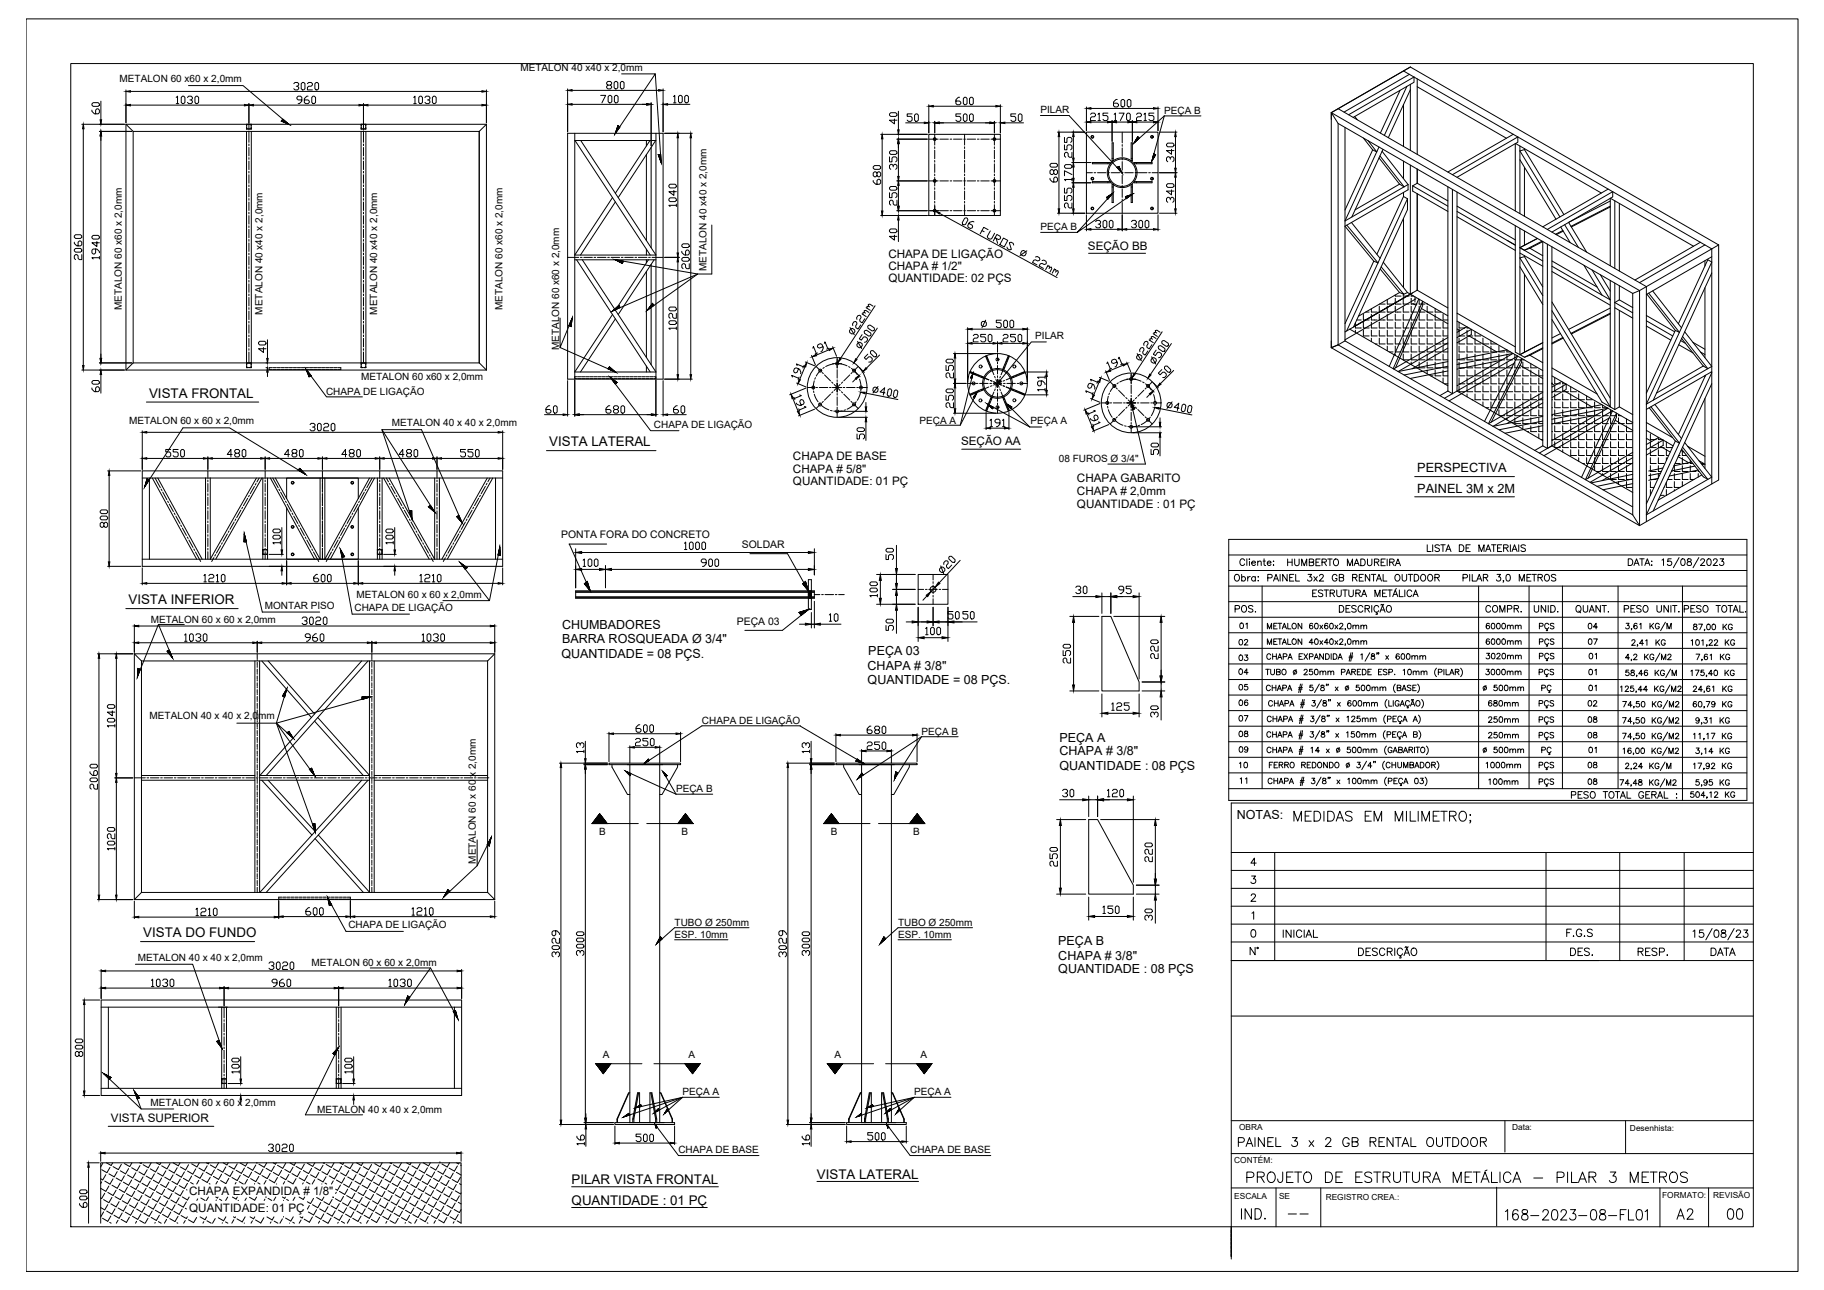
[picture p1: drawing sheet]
<svg xmlns="http://www.w3.org/2000/svg" width="1189mm" height="841mm" viewBox="0 0 1189 841" stroke-linecap="round" stroke-linejoin="round" font-family="sans-serif">
<defs><g id="words">
<text font-size="12.8" x="812" y="772">PROJETO DE ESTRUTURA METÁLICA - PILAR 3 METROS</text>
<text font-size="12.3" x="884" y="626">DESCRIÇÃO</text>
<g font-size="11.9">
<text x="842" y="538">MEDIDAS EM MILIMETRO;</text>
<text x="1102" y="614">15/08/23</text>
</g>
<text font-size="11.5" x="808" y="796">IND.</text>
<g font-size="11">
<text x="1060" y="371">DATA: 15/08/2023</text>
<text x="980" y="797">168-2023-08-FL01</text>
<text x="1092" y="796">A2</text>
<text x="1125" y="796">00</text>
</g>
<g font-size="9.7">
<text x="1059" y="412">3,61 KG/M</text>
<text x="1059" y="433">4,2 KG/M2</text>
<text x="1059" y="443">58,46 KG/M</text>
<text x="1055" y="453">125,44 KG/M2</text>
<text x="1057" y="464">74,50 KG/M2</text>
<text x="825" y="473">CHAPA # 3/8&quot; x 125mm (PEÇA A)</text>
<text x="1057" y="474">74,50 KG/M2</text>
<text x="1057" y="494">16,00 KG/M2</text>
<text x="1058" y="504">2,24 KG/M</text>
<text x="806" y="749">PAINEL 3 x 2 GB RENTAL OUTDOOR</text>
</g>
<g font-size="9.3">
<text x="953" y="381">PILAR 3,0 METROS</text>
<text x="855" y="390">ESTRUTURA METÁLICA</text>
<text x="825" y="432">CHAPA EXPANDIDA # 1/8&quot; x 600mm</text>
<text x="825" y="483">CHAPA # 3/8&quot; x 150mm (PEÇA B)</text>
<text x="1057" y="484">74,50 KG/M2</text>
<text x="826" y="513">CHAPA # 3/8&quot; x 100mm (PEÇA 03)</text>
<text x="1055" y="514">74,48 KG/M2</text>
</g>
<g font-size="8.8">
<text x="1026" y="401">QUANT.</text>
<text x="1003" y="412">PÇS</text>
<text x="1003" y="423">PÇS</text>
<text x="1002" y="442">PÇS</text>
<text x="1002" y="463">PÇS</text>
<text x="1002" y="473">PÇS</text>
<text x="1002" y="484">PÇS</text>
<text x="1004" y="493">PÇ</text>
<text x="1002" y="503">PÇS</text>
<text x="1002" y="514">PÇS</text>
<text x="835" y="612">INICIAL</text>
<text x="814" y="624">N°</text>
</g>
<g font-size="8.7">
<text x="97" y="259">VISTA FRONTAL</text>
<text x="358" y="291">VISTA LATERAL</text>
<text x="84" y="394">VISTA INFERIOR</text>
<text x="93" y="611">VISTA DO FUNDO</text>
<text x="373" y="772">PILAR VISTA FRONTAL</text>
<text x="532" y="768">VISTA LATERAL</text>
<text x="373" y="785">QUANTIDADE : 01 PÇ</text>
</g>
<g font-size="8.4">
<text x="929" y="361">LISTA DE MATERIAIS</text>
<text x="807" y="370">Cliente:</text>
<text x="804" y="400">POS.</text>
<text x="968" y="400">COMPR.</text>
<text x="999" y="400">UNID.</text>
<text x="1058" y="400">PESO UNIT.</text>
<text x="1097" y="400">PESO TOTAL.</text>
<text x="825" y="412">METALON 60x60x2,0mm</text>
<text x="1003" y="432">PÇS</text>
<text x="1105" y="432">7,61 KG</text>
<text x="1004" y="453">PÇ</text>
<text x="1103" y="453">24,61 KG</text>
<text x="1104" y="514">5,95 KG</text>
<text x="1023" y="522">PESO TOTAL GERAL :</text>
<text x="1020" y="612">F.G.S</text>
<text x="1023" y="624">DES.</text>
<text x="1067" y="624">RESP.</text>
<text x="1114" y="624">DATA</text>
</g>
<g font-size="8.3">
<text x="924" y="308">PERSPECTIVA</text>
<text x="924" y="321">PAINEL 3M x 2M</text>
</g>
<g font-size="8.2">
<text x="366" y="410">CHUMBADORES</text>
<text x="366" y="419">BARRA ROSQUEADA Ø 3/4&quot;</text>
<text x="366" y="429">QUANTIDADE = 08 PÇS.</text>
<text x="566" y="427">PEÇA 03</text>
<text x="566" y="437">CHAPA # 3/8&quot;</text>
<text x="566" y="446">QUANTIDADE = 08 PÇS.</text>
<text x="691" y="483">PEÇA A</text>
<text x="691" y="493">CHAPA # 3/8&quot;</text>
<text x="691" y="502">QUANTIDADE : 08 PÇS</text>
<text x="690" y="616">PEÇA B</text>
<text x="690" y="626">CHAPA # 3/8&quot;</text>
<text x="690" y="635">QUANTIDADE : 08 PÇS</text>
</g>
<text font-size="8.1" x="806" y="534">NOTAS:</text>
<g font-size="7.9">
<text x="839" y="370">HUMBERTO MADUREIRA</text>
<text x="804" y="380">Obra: PAINEL 3x2 GB RENTAL OUTDOOR</text>
<text x="1103" y="412">87,00 KG</text>
<text x="825" y="422">METALON 40x40x2,0mm</text>
<text x="1063" y="423">2,41 KG</text>
<text x="1101" y="423">101,22 KG</text>
<text x="1101" y="442">175,40 KG</text>
<text x="1103" y="463">60,79 KG</text>
<text x="1104" y="473">9,31 KG</text>
<text x="1103" y="484">11,17 KG</text>
<text x="1104" y="493">3,14 KG</text>
<text x="1103" y="503">17,92 KG</text>
<text x="1101" y="522">504,12 KG</text>
</g>
<g font-size="7.6">
<text x="579" y="168">CHAPA DE LIGAÇÃO</text>
<text x="709" y="163">SEÇÃO BB</text>
<text x="579" y="176">CHAPA # 1/2&quot;</text>
<text x="579" y="184">QUANTIDADE: 02 PÇS</text>
<text x="626" y="290">SEÇÃO AA</text>
<text x="517" y="300">CHAPA DE BASE</text>
<text x="517" y="308">CHAPA # 5/8&quot;</text>
<text x="517" y="316">QUANTIDADE: 01 PÇ</text>
<text x="702" y="314">CHAPA GABARITO</text>
<text x="702" y="323">CHAPA # 2,0mm</text>
<text x="702" y="331">QUANTIDADE : 01 PÇ</text>
<text x="72" y="731">VISTA SUPERIOR</text>
<text x="123" y="779">CHAPA EXPANDIDA # 1/8&quot;</text>
<text x="123" y="790">QUANTIDADE: 01 PÇ</text>
</g>
<g font-size="7.5">
<text x="968" y="411">6000mm</text>
<text x="1034" y="411">04</text>
<text x="968" y="441">3000mm</text>
<text x="1035" y="441">01</text>
<text x="807" y="451">05</text>
<text x="807" y="492">09</text>
<text x="966" y="492">%%C 500mm</text>
<text x="1035" y="492">01</text>
</g>
<g font-size="7.1">
<text x="807" y="411">01</text>
<text x="807" y="422">02</text>
<text x="968" y="421">6000mm</text>
<text x="1034" y="421">07</text>
<text x="807" y="432">03</text>
<text x="968" y="431">3020mm</text>
<text x="1035" y="431">01</text>
<text x="806" y="441">04</text>
<text x="966" y="452">%%C 500mm</text>
<text x="1035" y="452">01</text>
<text x="807" y="461">06</text>
<text x="969" y="461">680mm</text>
<text x="1034" y="461">02</text>
<text x="807" y="471">07</text>
<text x="969" y="472">250mm</text>
<text x="1034" y="472">08</text>
<text x="807" y="482">08</text>
<text x="969" y="482">250mm</text>
<text x="1034" y="482">08</text>
<text x="807" y="502">10</text>
<text x="968" y="502">1000mm</text>
<text x="1034" y="502">08</text>
<text x="808" y="512">11</text>
<text x="969" y="513">100mm</text>
<text x="1034" y="513">08</text>
</g>
<g font-size="6.8">
<text x="366" y="351">PONTA FORA DO CONCRETO</text>
<text x="484" y="357">SOLDAR</text>
<text x="480" y="407">PEÇA 03</text>
</g>
<g font-size="6.5">
<text x="339" y="46">METALON 40 x40 x 2,0mm</text>
<text x="78" y="54">METALON 60 x60 x 2,0mm</text>
<text x="678" y="74">PILAR</text>
<text x="759" y="74">PEÇA B</text>
<text x="678" y="150">PEÇA B</text>
<text x="461" y="177" transform="rotate(-90 461 177)">METALON 40 x40 x 2,0mm</text>
<text x="79" y="202" transform="rotate(-90 79 202)">METALON 60 x60 x 2,0mm</text>
<text x="327" y="202" transform="rotate(-90 327 202)">METALON 60 x60 x 2,0mm</text>
<text x="171" y="205" transform="rotate(-90 171 205)">METALON 40 x40 x 2,0mm</text>
<text x="246" y="205" transform="rotate(-90 246 205)">METALON 40 x40 x 2,0mm</text>
<text x="675" y="221">PILAR</text>
<text x="365" y="228" transform="rotate(-90 365 228)">METALON 60 x60 x 2,0mm</text>
<text x="235" y="248">METALON 60 x60 x 2,0mm</text>
<text x="213" y="258">CHAPA DE LIGAÇÃO</text>
<text x="84" y="276">METALON 60 x 60 x 2,0mm</text>
<text x="255" y="278">METALON 40 x 40 x 2,0mm</text>
<text x="426" y="279">CHAPA DE LIGAÇÃO</text>
<text x="599" y="276">PEÇA A</text>
<text x="672" y="277">PEÇA A</text>
<text x="690" y="301">08 FUROS Ø 3/4&quot;</text>
<text x="232" y="390">METALON 60 x 60 x 2,0mm</text>
<text x="173" y="397">MONTAR PISO</text>
<text x="231" y="398">CHAPA DE LIGAÇÃO</text>
<text x="98" y="406">METALON 60 x 60 x 2,0mm</text>
<text x="98" y="469">METALON 40 x 40 x 2,0mm</text>
<text x="458" y="472">CHAPA DE LIGAÇÃO</text>
<text x="601" y="479">PEÇA B</text>
<text x="441" y="516">PEÇA B</text>
<text x="390" y="544">B</text>
<text x="444" y="544">B</text>
<text x="542" y="544">B</text>
<text x="595" y="544">B</text>
<text x="310" y="563" transform="rotate(-90 310 563)">METALON 60 x 60 x 2,0mm</text>
<text x="227" y="605">CHAPA DE LIGAÇÃO</text>
<text x="440" y="603">TUBO Ø 250mm</text>
<text x="585" y="603">TUBO Ø 250mm</text>
<text x="440" y="611">ESP. 10mm</text>
<text x="585" y="611">ESP. 10mm</text>
<text x="90" y="626">METALON 40 x 40 x 2,0mm</text>
<text x="203" y="630">METALON 60 x 60 x 2,0mm</text>
<text x="393" y="690">A</text>
<text x="449" y="690">A</text>
<text x="544" y="690">A</text>
<text x="600" y="690">A</text>
<text x="445" y="714">PEÇA A</text>
<text x="596" y="714">PEÇA A</text>
<text x="98" y="721">METALON 60 x 60 x 2,0mm</text>
<text x="207" y="725">METALON 40 x 40 x 2,0mm</text>
<text x="442" y="752">CHAPA DE BASE</text>
<text x="593" y="752">CHAPA DE BASE</text>
</g>
<g font-size="5.4">
<text x="808" y="737">OBRA</text>
<text x="986" y="737">Data:</text>
<text x="1062" y="738">Desenhista:</text>
<text x="804" y="758">CONTÉM:</text>
<text x="804" y="781">ESCALA</text>
<text x="834" y="781">SE</text>
<text x="864" y="782">REGISTRO CREA.:</text>
<text x="1083" y="781">FORMATO:</text>
<text x="1117" y="781">REVISÃO</text>
</g>
</g></defs>
<!-- layer: 03 -->
<g fill="none" stroke="#000" stroke-width=".65">
<path d="M82 81h235M82 81v160M82 81l5 5M87 86h225M87 86v151M161 86v151M164 86v151M235 86v151M238 86v151M312 86v151M317 81v160M317 81l-5 5"/>
<path d="M370 87h62v160h-62zM375 87v160M375 92h53M375 92l49 74M379 92l49 74h-53l24-37M421 92v3M424 92l-23 34M424 96v66M427 92l-24 37M428 87v160M605 88h47v53h-47zM708 86h47v53h-47z"/>
<path d="M725 93h1v12h-1zM737 93h1v12h-1zM421 101v56M712 106h12v1h-12zM712 118h12v1h-12zM722 106v1M722 118v1M725 103h1M737 103h1M739 118h12v1h-12zM739 106h12v1h-12zM741 106v1"/>
<path d="M741 118v1M401 132l-23 34M725 120h1v12h-1zM725 122h1M737 122h1M737 120h1v12h-1zM375 169h53M376 169l48 74M380 169l48 74h-53l24-38M421 162v4M421 169v2M421 177v56"/>
<path d="M423 169l-22 33M424 172v66M426 169l-23 36M401 208l-23 35M87 237h225M87 237l-5 4M312 237l5 4M421 239v4M642 232l4 9M643 232l4 9M646 239l-1 1M654 239l1 1"/>
<path d="M657 232l-3 9M658 232l-4 9M82 241h235M632 243l9 4M632 242l9 4M640 254v1M640 245v1M641 253l-9 4M641 254l-9 4M646 259l-4 9M647 259l-4 9M654 259l3 9"/>
<path d="M654 259l4 9M659 254l9 4M659 253l9 4M660 245l1 1M661 254l-1 1M668 242l-9 4M668 243l-9 4M645 260l1 1M655 260l-1 1M93 307h235v62h-235zM93 312h235M97 312v53"/>
<path d="M99 312l29 53M103 312l29 53M134 312v53M137 312v53l30-53M171 312l-30 53M171 312v53M174 312v53M176 312l29 53M209 312v53l-30-53M212 312v53l29-53M244 312l-29 53M246 312v53"/>
<path d="M249 312v53M250 312l30 52M283 312v53l-29-53M286 312v53M318 312l-30 53M321 312l-29 52M323 312v53M187 325v-13h47v13M187 331v34h47v-34M93 365h235M718 402h6l18 43v5h-24zM88 426h234"/>
<path d="M88 426v160M88 426l4 5M92 431h226M92 431v151M166 431v151M169 431v151M171 431l32 37M175 431l30 34M236 431l-67 75M240 431l-66 75M241 431v151M244 431v151"/>
<path d="M318 431v151M322 426v160M322 426l-4 5M205 470l32 36M207 468l34 38M397 498h47v1h-47zM399 499v1l10 18h2M411 499v233M430 499v233M442 499v1l-10 18h-2M545 498h53v1h-53zM550 499v1l10 18h2"/>
<path d="M562 499v233M581 499v233M593 499v1l-10 18h-2M92 509h74M92 506h74M169 509h72M169 506h72M171 509l32 35M175 509l30 33M236 509l-67 73M240 509l-66 73M244 509h74"/>
<path d="M244 506h74M710 534h5l24 43v6h-29zM205 547l32 35M207 544l34 38M88 586h234M92 582h226M92 582l-4 4M318 582l4 4M66 652h235v62h-235zM66 657h235M71 657v53M144 657v53"/>
<path d="M148 657v53M219 657v53M222 657v53M296 657v53M66 710h235M410 712l-8 18M411 712h-1l-8 18v2M416 712l-3 18h-1l4-18h1v20M424 712l3 18h1l-3-18h-1v20M430 712h1l7 18v2M431 712l7 18M561 712l-8 18"/>
<path d="M562 712h-1l-8 18M567 712l-3 18h-1l4-18h1v20M575 712l3 18h1l-3-18h-1v20M581 712h1l7 18v2M582 712l7 18M401 732h39v1h-39zM402 730v2M412 730v2M413 730v2M427 730v2M428 730v2M438 730v2"/>
<path d="M552 732h39v1h-39zM553 730v2M563 730v2M564 730v2M578 730v2M579 730v2M589 730v2M66 797v-39h235v39"/>
<circle cx="609" cy="91" r=".9"/>
<circle cx="609" cy="91" r=".7"/>
<circle cx="648" cy="91" r=".9"/>
<circle cx="648" cy="91" r=".7"/>
<circle cx="712" cy="89" r=".9"/>
<circle cx="712" cy="89" r=".7"/>
<circle cx="751" cy="89" r=".9"/>
<circle cx="751" cy="89" r=".7"/>
<circle cx="609" cy="118" r=".9"/>
<circle cx="609" cy="118" r=".7"/>
<circle cx="648" cy="118" r=".9"/>
<circle cx="648" cy="118" r=".7"/>
<circle cx="712" cy="116" r=".9"/>
<circle cx="712" cy="116" r=".7"/>
<circle cx="731" cy="113" r="9"/>
<circle cx="731" cy="113" r="10"/>
<circle cx="751" cy="116" r=".9"/>
<circle cx="751" cy="116" r=".7"/>
<circle cx="609" cy="137" r=".9"/>
<circle cx="609" cy="137" r=".7"/>
<circle cx="648" cy="137" r=".9"/>
<circle cx="648" cy="137" r=".7"/>
<circle cx="712" cy="136" r=".9"/>
<circle cx="712" cy="136" r=".7"/>
<circle cx="751" cy="136" r=".9"/>
<circle cx="751" cy="136" r=".7"/>
<circle cx="546" cy="237" r="1"/>
<circle cx="639" cy="239" r="1"/>
<circle cx="650" cy="234" r="1"/>
<circle cx="661" cy="239" r="1"/>
<circle cx="530" cy="253" r="1"/>
<circle cx="535" cy="242" r="1"/>
<circle cx="546" cy="253" r="19"/>
<circle cx="557" cy="242" r="1"/>
<circle cx="561" cy="253" r="1"/>
<circle cx="635" cy="250" r="1"/>
<circle cx="650" cy="250" r="19"/>
<circle cx="650" cy="250" r="9"/>
<circle cx="650" cy="250" r="10"/>
<circle cx="666" cy="250" r="1"/>
<circle cx="726" cy="252" r="1"/>
<circle cx="737" cy="247" r="1"/>
<circle cx="748" cy="252" r="1"/>
<circle cx="535" cy="264" r="1"/>
<circle cx="546" cy="268" r="1"/>
<circle cx="557" cy="264" r="1"/>
<circle cx="639" cy="261" r="1"/>
<circle cx="650" cy="265" r="1"/>
<circle cx="661" cy="261" r="1"/>
<circle cx="722" cy="263" r="1"/>
<circle cx="726" cy="274" r="1"/>
<circle cx="737" cy="263" r="19"/>
<circle cx="737" cy="278" r="1"/>
<circle cx="748" cy="274" r="1"/>
<circle cx="753" cy="263" r="1"/>
<circle cx="191" cy="315" r=".9"/>
<circle cx="191" cy="315" r=".7"/>
<circle cx="230" cy="315" r=".9"/>
<circle cx="230" cy="315" r=".7"/>
<circle cx="191" cy="344" r=".9"/>
<circle cx="191" cy="344" r=".7"/>
<circle cx="230" cy="344" r=".9"/>
<circle cx="230" cy="344" r=".7"/>
<circle cx="191" cy="361" r=".9"/>
<circle cx="191" cy="361" r=".7"/>
<circle cx="230" cy="361" r=".9"/>
<circle cx="230" cy="361" r=".7"/>
</g>
<!-- layer: FRL2 -->
<g fill="none" stroke="#000" stroke-width=".65">
<path d="M161 84h1M161 83v1h1M161 81h1M161 81v1M161 83v1M162 81h-1v1M162 84h2M162 81h2v1M162 81h2M164 81v1M164 83v1M164 83v1h-2"/>
<path d="M235 84h2M235 83v1h2M235 81h2M236 81v1M236 83v1M237 81h-2v1M237 84h1M237 81h1v1M237 81h1M238 83v1h-1M161 238v2h1M161 237h1"/>
<path d="M161 237v1M161 238v2M162 237h-1v1M162 237h2v1M162 237h2M164 237v1M164 238v2M164 238v2h-2M178 240h-3v1h3M178 240h2M181 240h2M183 240h2"/>
<path d="M186 240h2M189 240h2M191 240h2M194 240h2M196 240h3M199 240h2M202 240h2M204 240h2M207 240h2M210 240h2M212 240h2M215 240h2"/>
<path d="M217 240h3M220 240h2v1h-2M235 238v2h2M235 237h2M236 237v1M236 238v2M237 237h-2v1M237 237h1v1M237 237h1M238 238v2h-1M178 241h2M181 241h2"/>
<path d="M183 241h2M186 241h2M189 241h2M191 241h2M194 241h2M196 241h3M199 241h2M202 241h2M204 241h2M207 241h2M210 241h2M212 241h2"/>
<path d="M215 241h2M217 241h3M376 246h-1v1h1M376 246h2M376 247h2M379 247h2M379 246h2M382 247h2M382 246h2M384 246h2M384 247h2M387 246h2"/>
<path d="M387 247h2M390 247h2M390 246h2M392 246h2M392 247h2M395 246h2M395 247h2M397 246h3M397 247h3M400 246h2M400 247h2M403 246h2"/>
<path d="M403 247h2M405 246h2M405 247h2M408 246h2M408 247h2M411 246h2M411 247h2M413 246h2M413 247h2M416 246h2M416 247h2M418 246h3"/>
<path d="M418 247h3M421 246h2M421 247h2M424 246h2M424 247h2M426 246h1v1h-1M171 358v2M173 358h-2v2M173 358h1v2M174 358v2M247 358h-1v2M248 358h1v2"/>
<path d="M249 358v2M171 360v1h2M171 361h2M171 360v1M173 361h1M174 360v1M174 360v1h-1M246 360v1h1M246 361h1M248 361h1M249 360v1M249 360v1h-1"/>
<path d="M184 585h-2v1h2M184 586h2M184 585h2M187 586h2M187 585h2M190 585h2M190 586h2M192 585h2M192 586h2M195 586h2M195 585h2M197 586h2"/>
<path d="M197 585h2M200 585h2M200 586h2M203 585h2M203 586h2M205 586h2M205 585h2M208 586h2M208 585h2M211 585h2M211 586h2M213 585h2"/>
<path d="M213 586h2M216 586h2M216 585h2M218 586h2M218 585h2M221 586h2M221 585h2M224 585h2M224 586h2M226 585h2v1h-2M144 706h2M144 705v1h2"/>
<path d="M145 703v2M145 705v1M146 703h-2v2M146 706h2M146 703h2v2M147 703v2M147 705v1M148 705v1h-2M219 706h1M219 705v1h1M219 703v2M219 705v1"/>
<path d="M220 703h-1v2M221 706h1M221 703h1v2M222 703v2M222 705v1M222 705v1h-1M803 800v21"/>
</g>
<!-- layer: COTA -->
<g fill="none" stroke="#000" stroke-width=".65">
<path d="M82 59v21M85 60h229M191 55l1-1h2l1 1-1 1h-1M194 56l1 1-1 2h-2l-1-1M196 55l1-1 2 1v3l-1 1-2-1zM200 55l1-1h2l1 1-1 1h-2l-1 1v2h4M205 55l1-1 2 1v3l-1 1-2-1zM317 59v21M370 58v28M373 59h56M396 55h-1l1-2h2l1 1-1 1h-2l-1 1 1 2h2l1-1-1-2M400 54l1-1 2 1v3l-1 1-2-1z"/>
<path d="M404 54l1-1 2 1v3l-1 1-2-1zM432 58v28M60 68l1-1h3l1 2h-1h-3zM60 72v1l2 1h2l1-1v-1l-1-1-2 1v2M66 66v12M85 69h74M115 64l1-1v5M115 68h2M119 63l2 1v3l-1 1-2-1v-3zM122 64l1-1h2v1l-1 1M125 65v1v2h-2l-1-1M128 63l1 1v3v1l-2-1v-3z"/>
<path d="M162 68v17M165 69h69M197 65h-3v-1v-1h2l1 1v2l-2 2h-1M201 63h-1l-2 1v3l1 1h2l1-1-1-2h-3M204 63l2 1v3l-1 1-2-1v-3zM237 68v17M240 69h74M270 64v-1v5M270 68h1M274 63l1 1v3v1l-2-1v-3zM277 64l1-1h1l1 1-1 1M279 65l1 1-1 2h-1l-1-1"/>
<path d="M283 63l1 1v3l-1 1-1-1v-3zM373 68h48M392 62h3l-3 5M396 63l1-1 2 1v3l-1 1-2-1zM400 63l1-1 2 1v3l-1 1-2-1zM424 67v28M435 68h15M439 63l1-1v5M439 67h2M442 63l1-1 2 1v3l-1 1-2-1zM446 63l1-1 2 1v3l-1 1-2-1zM580 74l1-1h3l1 2-1 1h-3z"/>
<path d="M583 78v3l-3-3h5M586 73v12M595 74h-4v2h3l1 1v1l-1 1h-2l-1-1M596 75l1-1 2 1v3l-1 1-2-1zM605 68v19M608 69h41M609 79v8M625 63l-2 2v2l1 1h1l1-1-1-1h-2M626 74h-3v2h2l1 1v1l-1 1h-1l-1-1M628 75l1-1 1 1v3v1l-2-1zM628 64l1-1 1 1v3v1l-2-1zM632 75l1-1 1 1v3v1l-2-1z"/>
<path d="M632 64l1-1 1 1v3v1l-2-1zM648 79v8M652 68v19M662 74h-3v2h2l1 1v1l-1 1h-1l-1-1M664 75l1-1 1 1v3l-1 1-1-1zM708 70v15M711 75l1-1h1l1 1-1 1h-1l-1 1v2h3M711 71h41M711 80h11M716 75v-1v5M716 79h1M722 74h-3v1h2l1 1v2l-1 1h-1l-1-1"/>
<path d="M725 79v13M726 75l1-1v5M726 79h2M728 80h7M728 65h-1l-1 1v3l1 1h1l1-1-1-2h-2M729 74h4l-3 5M731 66v-1l2 1v3l-1 1-1-1zM734 75l1-1 2 1v3l-1 1-2-1zM735 66l1-1 1 1v3l-1 1-1-1zM738 79v13M741 75l1-1h1l1 1-1 1h-1l-1 1v2h3M741 80h11"/>
<path d="M746 75v-1v5M746 79h1M752 74h-3v1h2l1 1v2l-1 1h-1l-1-1M755 70v15M53 81h28M54 84v154M65 86h21M66 89v145M433 87h18M442 90v75M450 90v154M574 88h30"/>
<path d="M575 91v47M580 99l1-1h3l1 2-1 1h-3zM585 91h19M586 94v21M590 80h12M612 80h33M655 80h12M689 86h18M690 89v47M694 94v4h1v-3l1-1h2l1 1v2l-1 1M694 90v3h1v-3h1h2h1v2l-1 1M699 99v4h-2l-2-4-1 1v2l1 1"/>
<path d="M700 89v14M756 86h11M760 94l1-1h3l1 2-1 1h-3zM764 97v4l-4-3h5M766 89v21M569 109l1-1h3l1 2h-1h-3zM569 118l2 2h2l1-1v-1l-1-1-1 1v2M572 113v-1l2 1v1l-1 1-1-1v-1l-1-1-2 1v1l1 1 2-1M580 102v4h1v-3l1-1h2l1 1v2l-1 1M582 109v-1l-1-1-1 1v2h1M582 108l1-1 2 1v2h-1M585 118h19"/>
<path d="M684 107h1h3l1 1-1 1h-3zM684 116v1l2 2h2l1-1v-2l-1-1-1 1v3M687 111h1h1v2l-1 1-2-3h-2v2l1 1 2-1M694 108l1-1h3l1 2-1 1h-3zM699 106h12M699 119h12M699 114l-5-3v4M699 117h-5l1 1M699 116v2M700 109v7M756 113h11M763 103l1-1 1 1v2h-1"/>
<path d="M763 104v-1l-2-1-1 1v2h1M766 116v20M436 130l1-1h3l1 2h-1h-3zM436 121l1-1h3l1 2-1 1h-3zM439 124v3l-3-2h5M441 134h-5l1 1M441 133v2M580 126v3h1v-3h1h2h1v2l-1 1M580 122h1h3l1 1-1 1h-3zM585 137h19M585 131v3h-2l-2-3h-1v2l1 1M586 121v13"/>
<path d="M606 137h6M609 134v6M612 139l77 42M689 139h18M694 127v4h1v-3l1-1h2l1 1v2l-1 1M694 123v3h1v-3h1h2h1v2l-1 1M699 132v4h-2l-1-1v-2l-1-1-1 1v2l1 1M700 122v14M708 140v10M731 140v10M755 140v10M756 139h11"/>
<path d="M760 121l1-1h3l1 1-1 1h-3zM763 129h1h1v2l-1 1M763 130l-1-1h-2v2l1 1M764 124v3l-4-2h5M48 158v1l2 1h3v-2v-1l-2 1v2M48 154l1-1h4v2h-4zM60 154l1-1h3l1 2-1 1h-3zM63 157v4l-3-3h5M444 160l1-1h3l1 2h-1h-3zM574 141h30M580 150l1-1h3l1 2-1 1h-3zM583 153v4l-3-3h5"/>
<path d="M586 143v15M629 142h1l1 1-2 3-1 1-1-2zM635 145l-1-1-2 1-1 2v1l1 1h2v-2l-2-1M640 150l1 1M644 150l-3-2-2 4M645 151l-1 3v1l1 1h1l2-4M649 155l2 1 1-1v-1l-2-1-3 4M649 155l1 4M654 155l3 2-2 4-3-2zM661 160l-1-1-1-1h-1l1 5h-1l-1-1-1-1M711 150h18M714 144h1h2v1l-1 1"/>
<path d="M717 146v1v2h-2l-1-1M719 144h1h1v4v1l-2-1zM723 144h1h1v4v1l-2-1zM734 150h18M737 144h1h2h1v1l-2 1M740 146l1 1-1 2h-2l-1-1M742 144h1h2v4l-1 1-2-1zM746 144h1h2v4l-1 1-2-1zM48 163l1-1h4v2h-4zM53 166v3h-1l-1-1v-1l-2-1-1 1v1l1 1M62 162v3v1l-2-1v-2l1-1h2l2 2v1M65 168h-5l1 1"/>
<path d="M65 167v2M433 168h10M442 171v73M444 169l1-1h3l1 2h-1h-3zM444 164v1l2 1h2l1-1v-1l-1-1-1 1v2M449 172v3h-1l-2-3-2 1v1l1 1M666 164l1-1 2 1v1l-1 2h-1l-1-1-1-1zM669 164l-4 3M675 168l1-1 1 1 1 1-2 1-1-1-1 1-1 1 3 2M679 170h1h2v1l-1 1h-2h-1l-1 1 3 2M683 174l1-1v2M683 173l-1 3"/>
<path d="M684 174h1l1 1-2 2M687 176h1v1M687 175l-1 3M688 177l1-1 1 2-1 2M569 200l-2-2-1 1v1M570 199l-22 35M436 210l1-1h3l1 2-1 1h-3zM437 200h3l1 2-1 1h-3l-1-1zM441 214h-5l1 1M441 204v4h-2l-1-1v-2v-1l-2 1v2l1 1M441 213v2M554 214l3 4"/>
<path d="M555 214h1l1 1v1l-1 1-1 1-1-1v-1zM561 212l-2 3-1-1v-1l1-2-1-1h-1l-1 1v1M562 205l3 1M562 218l-2 3 1 1 2-2h1h1v2v1h-2M563 204v-1l1-1 2 2M564 208l-2 2h-1l-1-2 1-1-1-1h-1l-1 1 1 1M564 216l1-1 3 2-1 2h-1l-3-2zM564 204h-2l1 1M565 201l2 1M566 212h1l3 2v2h-2l-2-2zM567 200h-2v1M572 214l-14 20"/>
<path d="M631 214v35M634 215h33M634 219l1-1h2l1 1-1 1h-2l-1 1v2h4M640 210h2h1v2l-1 1h-2v-1zM642 209l-2 5M642 218h-3v2h3v2v1h-2l-1-1M644 219l1-1 2 1v3l-1 1-2-1zM653 209h-4v1h3l1 1v2l-1 1h-2l-1-1M654 219l1-1h1l1 1-1 1h-1l-1 1v2h3M654 210l1-1 2 1v3l-1 1-2-1zM658 210l1-1 2 1v3l-1 1-2-1zM662 218h-3v2h2h1v2l-1 1h-2v-1"/>
<path d="M664 219v-1l2 1v3l-1 1-1-1zM670 214v35M752 218l2 1M753 217v-1l1-1 2 2M754 217h-2v1M757 216l-18 28M65 237h21M169 223h4v1v1h-4zM172 227v3l-3-3h4M173 240h1M173 237h1M174 222v12"/>
<path d="M520 238l-1-1 5 2M524 238l-1 2M525 239l-4 8M525 236l6 3M529 232l3 6M530 227v-1l2 4M533 230l-2 1M536 226l-2 1h-1v-2l2-1 1 1 1 2-1 2h-1M537 224l1-1 2 4M540 227l-1 1M540 228l-8 4M543 226l2 6"/>
<path d="M543 237h6M546 234v6M559 223l3 4M559 223h2l1 1v1l-1 2h-1l-1-1-1-1zM560 240l3 3M566 231l-3 2 1 1 2-1h1l2 1v1l-2 1h-1M568 229h1l2 2v2h-1l-3-3zM573 231l-8 9M617 238v3h1v-2l1-1h2v1v2M617 235v-1h4v2v1h-4zM621 231h28M622 233v14"/>
<path d="M634 224h13M650 223v7M653 224h14M721 237l1-1 2 4M728 236l-2 1h-1v-2l1-1 1 1 1 2-1 2M729 234v-1l2 4M732 237l-2 1M732 238l-8 4M734 236l3 6M741 231l3 4M742 231h1l1 1v1l-1 1-1 1-1-1v-1zM748 229l-2 3-1-1v-2l1-1-1-1h-1l-1 1v1"/>
<path d="M749 222l3 1M751 221l-1-1 1-1 2 2M751 233l2 4M751 225l-2 2h-1l-1-2 1-1-1-1h-1l-1 1 1 1M751 233h1l2 1v1l-1 2h-1l-2-1v-1zM751 221h-2l1 1M754 228l-2 3 1 1 1-2h2l1 1v1l-1 1h-1M755 226l2-1 2 2v2h-1l-3-2zM758 222h1l2 2v2h-1l-3-2zM759 239h2l2 2v1l-2 1-2-3zM763 224l-13 20M53 241h28"/>
<path d="M60 249l1-1h3l1 2h-1h-3zM60 253v1l2 1h2h1v-2l-2-1-1 1v2M66 244v12M174 243v3M370 248v23M375 248v23M427 248v23M432 248v23M433 247h18M516 246v-1l5 2M517 260l3 8M517 259l1 2"/>
<path d="M519 250l6 2M520 240v3h-2l-1-1 1-2h1l2 1 1 2v1M521 246l-1 1M521 257l1 1-4 2M525 253l-10 4M543 253h6M546 250v6M557 242l4 4M558 247l-2 2M564 256l21 4M569 253l1-1 2 1v1v1l-1 1h-1l-1-1zM572 252l-3 4"/>
<path d="M577 256h-3l3-3-1 5M579 254l1-1 1 2v3h-1l-2-1zM583 255l1-1 1 1v4h-1l-2-1zM617 258v3h1v-3h1h2v2v1M617 254h4v1v1h-4zM621 243v3h-1h-1v-2l-1-1-1 1v2M621 250h9M622 253v13M669 243h14M669 257h14M679 248v3l-2 1-1-1v-2l1-1h3l1 2v1M681 254h-5l1 1"/>
<path d="M681 246h-5l1 1M681 245v2M681 253v2M682 245v10M708 256v-1l4 2M711 260l6 2M711 248v-1l4 2M712 250l-1 3h-2v-1l1-2h1l2 1 1 2-1 1M712 256v1M716 248l-1 2M716 249l-3 8M717 246l6 3"/>
<path d="M721 242l2 6M724 240l-1 1M734 247h6M737 244v6M737 260v6M749 252l3 4M749 257l-2 2M752 250l3 3M757 241l-2 2 1 1 2-1h1l1 1v1l-1 1h-1M765 242l-9 8M202 277l1-1h1l1 1v1h-1M204 278l1 1-1 2h-1l-1-1"/>
<path d="M207 277l1-1 1 1v3v1l-2-1zM211 277l1-1h1l1 1-1 1h-1l-1 1v2h3M216 277l1-1 1 1v3l-1 1-1-1zM355 270h12M358 265h-1l-1 1v3h1h1h1l-1-2h-2M361 265h1h1v4h-1h-1zM378 270h47M397 265l-2 1v3h1h1h1l-1-2h-2M401 267l-1-1 1-1h1l1 1-1 1h-1l-1 2h1h1h1l-1-2M405 265h1h1v4h-1h-1zM435 270h12M441 265l-2 1v3h1h1h1l-1-2h-2"/>
<path d="M444 265h1h1v4h-1h-1zM519 263v1h2l3-1v-1v-1l-2-1-1 2 1 2M521 267v1M524 265h1l-4 2M531 267l-11 4M547 268h18M547 272h18M559 280v-1h4v2h-4zM564 262v3M564 275v12M621 263v3h-1l-2-3h-1v2v1M621 269h28"/>
<path d="M643 269v11M645 274l1-1v5M645 278h2M646 279h9M652 276h-3v-2v-1h2l1 1v3l-2 1h-1M653 274l1-1v5M653 278h2M658 269v11M708 270l4 8M709 269l1 2M711 273v1h2h2l1-2-1-1h-2v1l1 2M712 277l1 1"/>
<path d="M713 268h1l-5 2M716 275h1l-4 2M717 263l-11 4M723 277l-11 4M734 263h6M737 263l1 4M738 278h19M755 266l22 5M756 272v3M761 263l1-1 1 1 1 1v1l-1 1h-2v-1zM764 262l-3 4M768 266h-3l3-3-1 5"/>
<path d="M771 264v-1l2 2-1 3h-1l-1-1zM775 265v-1l2 1-1 4h-1l-1-1zM93 281v25M96 282h229M96 299h37M111 293h-3v2h2h1v2l-1 1h-1l-1-1M116 293h-3v2h2h1v2l-1 1h-1l-1-1M118 294l1-1 1 1v3l-1 1-1-1zM135 298v8M138 299h32M151 296h-3l3-3v5M154 295h-1l1-2h1l1 1-1 1h-1l-1 1 1 2h1l1-1-1-2"/>
<path d="M158 294l1-1 1 1v3l-1 1-1-1zM173 298v8M176 299h31M189 296h-4l3-3v5M191 295h-1l1-2h2l1 1-1 1h-2l-1 1 1 2h2l1-1-1-2M195 294l1-1 2 1v3l-1 1-2-1zM210 298v8M213 299h32M226 296h-3l2-3v5M228 295v-2h2l1 1-1 1h-2v1v2h2l1-1-1-2M233 294v-1l2 1v3l-1 1-1-1zM247 298v8"/>
<path d="M250 299h32M263 296h-3l3-3v5M266 295h-1l1-2h1l1 2h-1h-1l-1 2 1 1h1l1-1-1-2M270 294l1-1 1 1v3l-1 1-1-1zM285 298v8M288 299h37M303 293h-3v2h3v2v1h-2l-1-1M308 293h-3v2h2h1v2l-1 1h-1l-1-1M310 294l1-1 1 1v3v1l-2-1zM328 281v25M559 283v3h1v-2l1-1h2v1v1v1M738 282h19"/>
<path d="M750 293v3h2v-2l1-1h1l1 1v1l-1 1M751 289h3l1 2h-1h-3h-1zM756 285v12M70 307h22M71 310v56M65 333l1-1h3l1 2-1 1h-3zM66 336h3l1 2-1 1h-3l-1-1zM68 341h1h1v2l-1 1-1-1v-2h-2h-1v2l1 1 2-1M178 350l1-1h3l1 2h-1h-3zM178 346l1-1h3l1 2h-1h-3zM183 354h-5l1 1M183 353v2"/>
<path d="M184 344v15M251 350l1-1h3l1 2h-1h-3zM251 346l1-1h3l1 2h-1h-3zM256 353v2M256 354h-5l1 1M257 344v15M375 358v25M446 354l1-1v5M446 358h2M449 354l1-1 2 1v3l-1 1-2-1zM453 354l1-1 2 1v3l-1 1-2-1zM457 354l1-1 2 1v3l-1 1-2-1z"/>
<path d="M531 358v17M577 358h1h4v1v1h-4zM584 356v15M70 369h22M93 370v11M133 375l1-1v5M133 379h2M136 375l1-1h2v1v2h-2l-1 1v1h3M141 375l1-1v5M141 379h2M145 374l2 1v4h-1h-2v-4zM175 369h10"/>
<path d="M175 361h10M184 372v3M187 366v15M207 374h-1l-2 2v3h1h2h1l-1-2h-3M210 374l2 1v4h-1h-2v-4zM214 374l2 1v4h-1h-2v-4zM234 366v15M250 369h8M250 361h8M257 372v3M274 375l1-1v5M274 379h1"/>
<path d="M277 375l1-1h1l1 1-1 2h-1l-1 1v1h3M282 375l1-1v5M282 379h1M286 374l1 1v4h-2v-4zM328 370v11M379 360h148M379 371h12M380 365l1-1v5M380 369h2M383 365l1-1 2 1v3l-1 1-2-1zM387 365l1-1 2 1v3l-1 1-2-1zM395 369v14"/>
<path d="M399 371h128M460 367h-2l-1-1 1-2h2v1v3l-1 1h-1M462 365l1-1 1 1v3v1l-2-1zM466 365l1-1 1 1v3v1l-2-1zM571 375h25M574 378v12M577 362v3h2v-3h1h2v2v1M584 375v19M613 369l2 5M613 370h2l1 1v1l-1 1h-1l-2-1v-1zM615 368v-1l1-1h1l1 1-1 2v1l1 1 2-3M619 363h1l2 2v2h-1l-3-3z"/>
<path d="M626 365l-14 15M96 380h88M190 380h41M236 380h89M529 399v10M531 392v17M567 380l1-1h3l1 2-1 1h-3zM568 383h3l1 2-1 1h-3l-1-1zM571 394h25M572 388h-5l1 1M572 387v2M582 384h14"/>
<path d="M584 398v15M598 396v22M604 388l-2 3M608 396v12M609 383l-2 3M618 396v22M621 399h-3v1h2l1 1v2l-1 1h-1l-1-1M623 399h1h1v4l-1 1-1-1zM631 399h-3v1h2l1 1v2l-1 1h-2v-1M632 399h1h2v4l-1 1-2-1zM699 389h15M701 383l1-1h2v1v1l-1 1"/>
<path d="M704 385v2h-2l-1-1M706 383l1-1 1 1v3v1l-2-1zM718 387v13M718 389h6M724 387v13M728 389h11M732 385h-2l-1-2 1-1h2v1v2l-1 2h-1M737 382h-3v2h2l1 1v1l-1 1h-1l-1-1M742 387v56M88 407v18M90 419h75M90 408h230"/>
<path d="M120 414l1-1v5M120 418h2M124 414v-1l2 1v3l-1 1-1-1zM128 414v-1h2l1 1v1l-2 1M130 416h1l-1 2h-2v-1M132 414l1-1 2 1v3l-1 1-2-1zM168 418v7M171 419h68M197 403l1-1h1l1 2-1 1M199 405l1 1-1 1h-1l-1-1M202 416h-2l-1-2 1-1h1l1 1v2l-1 2h-1M203 402l1 1v3l-1 1-1-1v-3z"/>
<path d="M206 403l1-1h1l1 1-1 2h-1l-1 1v1h3M206 413h-1l-1 2v2l1 1h1l1-2h-1h-2M209 414v-1l2 1v3l-1 1-1-1zM212 402l1 1v3l-1 1-1-1v-3zM242 418v7M245 419h75M275 414l1-1v5M275 418h2M278 414l1-1 2 1v3l-1 1-2-1zM282 414l1-1h2l1 1v1l-2 1M285 416h1l-1 2h-2l-1-1M287 414l1-1 2 1v3l-1 1-2-1z"/>
<path d="M322 407v18M521 407h4M529 407h2M535 407h13M541 401v-1v5M541 405h1M544 401l1-1 1 1v3l-1 1-1-1zM577 408v3h2v-2l1-1h2v1v1v1M577 404h1h4v1v1h-4zM591 405h4M598 405h39M602 416h12"/>
<path d="M603 410l1-1v5M603 414h2M607 410v-1l2 1v3l-1 1-1-1zM611 410v-1l2 1v3l-1 1-1-1zM697 402h19M700 406v41M726 402h33M750 418l1-1h3l1 2-1 1h-3zM757 406v35M64 426h23M64 429v155M76 429v75"/>
<path d="M693 424v3h2v-2v-1h2l1 1v2h-1M694 420h3l1 2-1 1h-3l-1-1zM698 429v3h-2l-1-1v-1l-1-1-1 1v1l1 1M755 426v3h-2l-1-1v-1l-1-1-1 1v1l1 1M755 421v3h-2h-1v-2l-1-1-1 1v2h1M697 450h19M718 452v15M725 459v-1v5M728 459l1-1h1l1 1-1 2h-1h-1v2h3M736 458h-3v2h2l1 1v1l-1 1h-1l-1-1M742 452v15M744 450h15"/>
<path d="M744 445h15M757 445v5M757 454v15M70 469l1-1h3l1 2-1 1h-3zM70 460l1-1h3l1 2-1 1h-3zM73 463v4l-3-3h5M75 472v2M75 473h-5l1 1M397 477v20M400 478h41M417 473h-1l-1 1v3h2h1l-1-2h-2M419 473h1h2v4h-1h-2z"/>
<path d="M424 473h2v4h-1h-1zM444 477v20M545 478v19M548 479h47M568 473h-1l-2 2v2l1 1h2v-1v-1h-3M571 476l-1-1 1-2h1l1 1-1 2h-1l-1 1 1 1h1l1-1-1-1M575 474l1-1 1 1v3v1l-2-1zM598 478v19M722 465h17M725 463h1M750 461l1-1h3l1 2-1 1h-3zM752 465l1-1 2 1v2h-1"/>
<path d="M752 466v-1l-1-1-1 1v2h1M59 499v-1h4l1 2-1 1h-4zM365 498h31M378 486l-1-2-1 1v2h1M378 485l1-1 2 1v2h-1M381 490h-5l1 1M381 489v2M381 499h15M382 483v12M411 486v12M413 487h14M414 482l1-1h2v1v2h-2l-1 1v1h3"/>
<path d="M422 481h-3v2h2l1 1v1l-1 1h-1l-1-1M424 482l1-1 1 1v3v1l-2-1zM430 486v12M513 498h31M525 485l1-1 2 1v2h-1M525 486l-1-2-1 1v2h1M528 499h16M528 490h-5l1 1M528 489v2M529 483v12M558 496l5 2M562 489v9"/>
<path d="M564 490h14M565 485l1-1h2v1v1h-2l-1 1v2h3M573 484h-3v1h2l1 1v2l-1 1h-1l-1-1M576 484l1 1v3v1l-2-1v-3zM581 489v9M59 503v1l1 2h3l1-1v-2l-1-1-2 1v3M59 508v-1h4l1 2-1 1h-4zM64 511v3h-2h-1v-2l-1-1-1 1v2M75 507h12M76 510v74M366 500v230M382 501v228"/>
<path d="M411 504v2M514 500v230M529 501v228M693 515h2h1l-1 2h-1M695 517l1 1-1 1h-2M697 515h1h2v4h-1h-2zM710 519v13M715 519v13M722 515h1v4M722 519h1M725 515h1h1h1l-1 2h-1l-1 1v1h3M730 515h1h1v4h-2z"/>
<path d="M739 519v56M689 534h19M691 521h15M691 538v41M710 521h5M717 534h38M719 521h16M753 538v35M70 549l1-1h3l1 2-1 1h-3zM70 540h1h3l1 1-1 1h-3zM75 552v2M75 553h-5l1 1"/>
<path d="M75 544v3h-2l-1-1v-2h-2v2l1 1M684 557v3h2v-3h1h1h1v2l-1 1M684 553h1h3l1 1-1 1h-3zM746 550h1h3l1 1-1 1h-3zM751 559v3h-2l-1-3h-2v2l1 1M751 554v3h-2l-1-3h-2v2l1 1M689 561v4h-1l-2-4-2 1v2l1 1M741 577h14M753 577v6M64 586h23M88 587v12M90 598h89"/>
<path d="M128 593l1-1v5M128 597h1M131 593l1-1h1l1 1-1 1h-1l-1 1v2h3M136 593l1-1v5M136 597h1M140 592l1 1v3v1l-2-1v-3zM182 587v12M185 598h40M202 592h-1l-2 1v3l1 1h2l1-1-1-2h-3M204 593l1-1 2 1v3l-1 1-2-1zM209 592l2 1v3l-1 1-2-1v-3zM228 587v12"/>
<path d="M231 598h89M269 593v-1v5M269 597h1M272 593l1-1h1l1 1-1 1h-1l-1 1v2h3M277 593v-1v5M277 597h1M281 592l1 1v3l-1 1-1-1v-3zM322 587v12M689 583h19M710 585v15M713 597h22M719 591h1v5"/>
<path d="M719 596h1M725 591h-3v1h3v1v2v1h-2l-1-1M727 591h1h1v4v1l-2-1zM739 585v15M741 583h14M746 593h1h3l1 1-1 1h-3zM749 598l-1-1h-2v2l1 1M749 597h2v2l-1 1M753 587v15M360 617h1h3l1 1-1 1h-3zM362 607v2l-1 1-1-1v-1l1-1h2l2 1v1M365 612v3h-2l-1-1v-1l-1-1-1 1v1l1 1"/>
<path d="M376 616h1h3l1 1-1 1h-3zM376 608h1h3l1 1-1 1h-3zM377 612h3l1 1-1 1h-3l-1-1zM508 617h4l1 1-1 1h-4zM510 607v2l-1 1-1-1v-1v-1h3l2 1v1M513 612v3h-2l-1-1v-1l-2-1v1v1v1M523 616h1h3l1 1-1 1h-3zM523 612h1h3l1 1-1 1h-3zM523 608h1h3l1 1-1 1h-3zM66 632v19M69 633h229M99 639v-1v5"/>
<path d="M103 638l1 1v3v1l-2-1v-3zM106 639l1-1h1l1 1-1 2M111 639l1-1 1 1v3l-1 1-1-1zM175 628l1-1h2l1 2-2 1M178 630h1l-1 2h-2l-1-1M181 627l2 1v3l-1 1-2-1v-3zM184 628l1-1h2v1v2h-2h-1v2h3M185 638h-1l-2 2v2l1 1h2v-1v-1h-3M188 638l1 1v3v1l-2-1v-3zM190 627l1 1v3v1l-2-1v-3zM254 639v-1v5M258 638l1 1v3l-1 1-1-1v-3z"/>
<path d="M261 639l1-1h1l1 2-2 1M266 639v-1l2 1v3l-1 1-1-1zM301 632v19M362 622l-1-1h-1v2l1 1M362 621h1h2v2l-1 1M378 621l-1-1h-1v2l1 1M378 620h1h2v2l-1 1M510 622v-1h-2v2v1M510 621h1h2v2l-1 1M525 620h1h2v2l-1 1M525 621l-1-1h-1v2l1 1M54 652h11"/>
<path d="M55 655v56M69 644h74M99 643h1M108 641l1 1-1 1h-1l-1-1M146 643v13M149 644h69M181 641h-3l-1-2 1-1h2l1 1v3l-2 1h-1M221 643v13M224 644h74M254 643h1M263 641l1 1-1 1h-1l-1-1M49 678l1-1h3l1 2-1 1h-3z"/>
<path d="M49 682l1-1h3l1 2-1 1h-3zM51 686h1h2v2l-2 1-1-1v-2h-1h-1v2l1 1 1-1M151 691l1-1h3l1 2h-1h-3zM152 694h3l1 2h-1h-3h-1zM156 699h-5l1 1M156 698v2M157 689v14M225 691v-1h4l1 2h-1h-4zM225 694h4l1 2h-1h-4zM230 699h-5v1M230 698v2M231 689v14"/>
<path d="M54 714h11M149 714h9M149 706h9M157 717v3M223 714h8M223 706h8M231 717v3M365 733h35M381 732h19M382 726v3M382 736v11M401 734v12"/>
<path d="M418 739h-3v2h2l1 1v1l-1 1h-2v-1M424 739l2 1v3l-1 1-2-1v-3zM429 723l1 1M435 723h1M440 734v12M513 733h38M528 732h23M529 736v11M552 734v11M569 738h-3v2h2l1 1v1l-1 1h-2v-1M571 738l2 1v3l-1 1-2-1v-3zM575 738l2 1v3l-1 1-1-1v-3z"/>
<path d="M580 723l1 1M586 723h1M591 734v11M57 758h8M66 751v6M67 758l-1 3M69 752h229M69 758l3 2 1-2M79 759l-2 4-3-2M86 758l-1 3-4-2M91 758l1 1v-1M91 760l-2 3-3-2"/>
<path d="M99 758l-2 3-4-2M102 758l2 1 1-1M111 759l-2 3-4-2M113 758l3 2 1-2M123 759l-2 4-3-2M130 758l-2 3-3-2M135 758l1 1v-1M142 758l-2 3-3-1M145 758l3 2 1-2M155 759l-2 3-4-2M161 758l-1 2-3-2M167 760l-2 3-4-2"/>
<path d="M167 758h1M174 758l-2 3-3-2M175 747l1-1h1l1 1v1h-1M177 748l1 1-1 2h-1l-1-1M178 758l2 1v-1M180 747l1-1 1 1v3l-1 1-1-1zM184 747l1-1h1l1 1-1 1h-1l-1 1v2h3M186 758l-2 4-3-2M189 747l1-1 1 1v3l-1 1-1-1zM189 758l3 2 1-2M198 759l-2 3-3-2M205 758l-1 2-4-2"/>
<path d="M211 760l-2 3-4-2M211 758h.1M218 758l-2 3-3-2M222 758l1 1 1-1M230 758l-2 4-3-2M232 758l4 2 1-2M242 759l-2 4-3-2M249 758l-1 3-4-2M254 758l1 1v-1M254 760l-2 3-3-2M262 758l-2 3-4-2M265 758l2 1 1-1"/>
<path d="M274 759l-2 3-4-2M276 758l3 2 1-2M286 759l-2 4-3-2M287 758h.1M293 758l-2 3-3-2M298 758l1 1v-1M300 760h1M301 751v6M376 741v1l2 1h2l1-1v-1l-1-1-2 1v2M381 745v1M381 746h-5h1M404 745h33"/>
<path d="M419 740l1-1 2 1v3l-1 1-2-1zM523 741v1l1 1h3l1-1v-1l-1-1-2 1v2M528 746h-5h1M528 745v1M555 744h33M52 777l1-1h3l1 1-1 1h-3zM58 761v36M66 771v1M68 778l-2 3M69 766l-2 3-1-1M71 773l-2 4-3-2M72 761l-2 4-4-2"/>
<path d="M74 769l-2 3-4-2M76 776l-2 3-4-2M76 764l-2 3-3-2M78 771l-2 4-3-2M80 779l-2 3-3-2M81 767l-2 3-3-2M83 774l-2 3-3-2M84 762l-2 3-4-2M86 769l-2 4-4-2M88 777l-2 3-4-2M89 765l-2 3-4-2M91 772l-2 3-4-2"/>
<path d="M93 779l-2 4-4-2M93 767l-2 4-3-2M95 775l-2 3-3-2M96 763l-2 3-3-2M98 770l-2 3-3-2M100 777l-2 4-3-2M101 765l-2 4-4-2M103 773l-2 3-4-2M103 761l-2 3-3-2M105 768l-2 3-3-2M107 775l-2 4-3-2M108 763l-2 4-3-2"/>
<path d="M110 771l-2 3-3-2M112 778l-2 4-3-2M113 766l-2 3-4-2M115 773l-2 4-4-2M115 761l-1 4-4-2M117 769l-2 3-3-2M119 776l-2 4-3-2M120 764l-2 3-3-2M122 776h.1M122 771l-2 4-3-2M124 771l2 1M125 767l-2 3-3-2"/>
<path d="M128 762l-2 3-4-2M130 769l-2 3M132 765l-2 3-3-2M135 760l-2 3-3-2M136 772h1M137 768l-2 3-3-2M140 763l-2 3-4-2M142 770l-1 2M144 766l-2 3-3-2M147 761l-2 3-3-2M149 768l-2 4-3-2M152 764l-2 3-4-2"/>
<path d="M154 771l-1 1M156 770l3 2M157 766l-2 4-4-2M159 762l-2 3-3-2M161 769l-1 3M164 764l-2 4-3-2M166 772h.1M168 771l1 1M169 767l-2 3-4-2M171 762l-2 4-3-2M173 770l-1 2M176 765l-2 3-3-2"/>
<path d="M179 760l-2 4-4-2M180 772h.1M181 768l-2 3-4-2M184 763l-2 3-4-2M186 770l-1 2M188 766l-2 3-3-2M191 761l-2 3-3-2M193 768l-2 4-3-2M196 764l-2 3-4-2M198 771l-1 1M200 771l2 1M200 766l-2 4-3-2"/>
<path d="M203 762l-2 3-3-2M205 769l-2 3M208 764l-2 4-4-2M210 772h.1M212 771l1 1M213 767l-2 4-4-2M215 762l-2 4-3-2M217 770l-1 2M219 777v1M220 765l-2 4-3-2M222 773l-2 3-1-1M223 760l-2 4-4-2"/>
<path d="M224 780l-2 3-3-2M225 768l-2 3-4-2M227 775l-2 4-4-2M227 763l-2 4-3-2M229 771l-2 3-3-2M231 778l-2 3-3-2M232 766l-2 3-3-2M234 773l-2 4-3-2M235 761l-2 4-4-2M237 769l-2 3-4-2M239 776l-2 3-4-2M239 764l-1 3-4-2"/>
<path d="M241 771l-2 4-3-2M243 779l-2 3-3-2M244 767l-2 3-3-2M246 774l-2 3-3-1M247 762l-2 3-3-2M249 769l-2 4-3-2M251 777l-2 3-3-2M252 765l-2 3-4-2M254 772l-2 3-4-1M256 779l-2 4-4-2M256 767l-2 4-3-2M258 775l-2 3-3-2"/>
<path d="M259 763l-2 3-3-2M261 770l-2 3-3-1M263 777l-2 4-3-2M264 765l-2 4-4-2M266 773l-2 3-4-2M266 761l-2 3-3-2M268 768l-2 3-3-1M270 776l-2 3-3-2M271 763l-2 4-3-2M273 771l-2 3-3-2M275 778l-2 4-3-2M276 766l-2 3-4-1"/>
<path d="M278 774l-2 3-4-2M279 761l-2 4-4-2M281 769l-2 3-4-2M283 776l-2 4-4-2M283 764l-2 4-3-2M285 772l-2 3-3-2M287 779l-2 3-3-2M288 767l-2 3-3-2M290 774l-2 4-3-2M291 762l-2 4-4-2M293 770l-2 3-4-2M295 777l-2 3-4-2"/>
<path d="M295 765l-2 3-3-2M297 776l3 2h1M297 772l-2 4-3-2M297 764l4 2M298 760l-2 4-3-2M299 780l-2 3-3-2M299 772h2M300 768l-2 3-3-2M52 781l1-1h3l1 1-1 1h-3zM52 785l1 2h3l1-1v-1l-2-1-1 1v2M68 790l-2 3M70 785l-2 4-2-2"/>
<path d="M72 797h.1M72 793l-2 3-3-2M73 781l-2 3-3-2M75 788l-2 4-3-2M77 796l-1 1M78 783l-2 4-4-2M80 791l-2 3-4-2M82 786l-2 4-3-2M84 794l-2 3-3-2M85 781l-2 4-3-2M87 789l-2 3-3-2M89 796l-1 1"/>
<path d="M90 784l-2 4-4-2M91 796l3 1M92 792l-2 3-4-2M95 787l-2 3-4-2M96 794l-1 3M97 782l-2 4-3-2M99 790l-2 3-3-2M101 797h.1M102 785l-2 3-3-2M103 796l2 1M104 792l-2 4-3-2M105 780l-2 4-4-2"/>
<path d="M107 788l-2 3-4-2M109 795l-2 2M109 783l-2 3-3-2M111 790l-2 4-3-2M114 786l-2 3-3-2M115 797h1M116 793l-2 3-3-2M117 781l-2 3-4-2M118 792l3 2 1-1M119 788l-2 4-4-2M119 780l3 2 1-2M121 796l-1 1"/>
<path d="M121 788h1M121 784l-2 3-3-2M128 794l-2 3-3-2M129 782l-1 1M130 793l4 2 1-2M131 781l3 2M133 796l-1 1M135 796l3 1M136 780l-1 3M140 794l-1 3M141 780l1 1v-1M141 782v1"/>
<path d="M143 782l2 1M145 797h.1M147 797h2M147 793l-1 3-4-2M148 780l-1 3M151 780l3 2 1-2M152 793l1 1v-1M152 795l-1 2M155 783h.1M159 797h.1M160 793l-2 4-4-2M161 781l-1 2"/>
<path d="M163 793l2 2 1-2M165 796l-1 1M167 780l-1 2-3-1M172 794l-2 3-3-2M173 782l-1 1M173 780h.1M175 781l2 2M177 797h-1M179 793l-2 2-3-2M179 796l2 1M180 780l-2 3M184 795l-2 2"/>
<path d="M184 780l2 1v-1M185 783h.1M185 793h.1M187 782l1 1M189 797h.1M191 797h1M191 793l-1 3-4-2M192 781l-1 2M195 780l3 2 1-2M196 793l1 1v-1M196 795l-1 2M202 786l-2 2"/>
<path d="M204 793l-2 4-4-2M204 781l-2 4-2-1M206 789l-2 3-3-2M208 796v1M209 784l-2 3-3-2M211 791l-2 4-3-2M211 780l-1 3-4-2M214 787l-2 3-4-2M216 794l-2 3-4-1M217 782l-2 3-4-2M217 780h.1M218 789l-1 4-4-2"/>
<path d="M220 797h.1M221 785l-2 3-3-2M223 796l2 1M223 792l-2 4-3-2M226 787l-2 4-3-2M228 795l-2 2M229 783l-2 3-4-2M231 790l-2 4-4-2M233 785l-2 4-3-2M235 797h.1M235 793l-2 3-3-2M236 781l-2 3-3-2"/>
<path d="M238 788l-2 4-3-2M240 796l-1 1M241 783l-2 4-4-2M243 791l-2 3-4-2M245 786l-2 4-3-2M247 794l-2 3-3-2M248 781l-2 4-3-2M250 789l-2 3-3-2M252 796l-1 1M253 784l-2 4-4-2M254 796l3 1M255 792l-2 3-4-2"/>
<path d="M258 787l-2 3-4-2M260 794l-2 3M260 782l-2 4-3-2M262 790l-2 3-3-2M264 797h.1M265 785l-2 3-3-2M266 797h2M267 792l-2 4-3-2M268 780l-2 4-4-2M270 788l-2 3-4-2M272 795l-2 2M272 783l-2 3-3-2"/>
<path d="M274 790l-2 4-3-2M277 786l-2 3-3-2M278 797h1M279 793l-2 4-3-2M280 781l-2 3-4-2M282 788l-2 4-4-2M284 796l-1 1M285 784l-2 3-4-2M287 791l-2 4-4-2M289 786l-2 4-3-2M291 794l-2 3-3-2M292 782l-2 3-3-2"/>
<path d="M294 789l-2 4-3-2M296 797h-1M296 789l3 2 2-2M297 784l-2 4-4-2M298 796l3 1M299 792l-2 3-4-2M299 784l2 1"/>
</g>
<g fill="#000" stroke="#000" stroke-width=".65">
<path d="M82 60l3-1v1zM314 59l3 1h-3zM370 59l3-1v1zM429 58l3 1h-3zM65 78h1v3zM82 69l3-1v1zM159 68l3 1h-3zM162 69l3-1v1zM234 68l3 1h-3zM237 69l3-1v1zM314 68l3 1h-3zM370 68h3v1z"/>
<path d="M421 68h3l-3 1zM432 68h3v1zM602 80h3l-3 1zM605 69h3v1zM609 80h3v1zM645 80h3l-3 1zM649 69h3l-3 1zM652 80h3v1zM708 80l3-1v1zM708 71l3-1v1zM722 79l3 1h-3zM725 80l3-1v1z"/>
<path d="M735 79l3 1h-3zM738 80l3-1v1zM752 79l3 1h-3zM752 70l3 1h-3zM54 81l1 3h-1zM66 86v3h-1zM442 87v3h-1zM450 87l1 3h-1zM575 88v3zM586 91v3h-1zM585 85h1v3zM690 86l1 3h-1z"/>
<path d="M700 86v3h-1zM766 86l1 3h-1zM585 115h1v3zM699 103h1v3zM700 106v3h-1zM699 116h1v3zM766 110h1l-1 3zM766 113l1 3h-1zM575 138v3zM585 134h1v3zM586 118v3h-1zM610 138l3 1-1 1z"/>
<path d="M690 136h1l-1 3zM700 119v3h-1zM699 136h1v3zM766 136h1l-1 3zM586 141v2h-1zM708 150l3-1v1zM729 149l2 1h-2zM731 150l3-1v1zM752 149l3 1h-3zM442 168v3h-1zM441 165h1v3zM631 215l3-1v1z"/>
<path d="M667 214l3 1h-3zM54 238h1l-1 3zM65 234h1v3zM174 234h1l-1 3zM526 236l-1 3h-1zM529 233l3-2v1zM540 228l3-1-2 2zM547 234h1l-2 2zM558 234h1l-2 3zM564 240h1l-2 2zM622 231l1 2h-1zM631 224l3-1v1z"/>
<path d="M647 223l3 1h-3zM650 224l3-1v1zM667 223l3 1h-3zM732 238l3-1-3 2zM66 241v3h-1zM174 240l1 3h-1zM441 244h1v3zM450 244h1l-1 3zM516 257l1 3h-1zM521 247l1 1-2 2zM558 247l2-2-2 2zM561 256h3v1z"/>
<path d="M622 247h1l-1 3zM622 250l1 3h-1zM682 243l1 2h-1zM682 255h1l-1 2zM712 257l1 1-1 2zM717 246v3h-1zM721 243l2-2 1 1zM739 244h1l-2 2zM749 257l3-2-2 2zM749 244h1l-2 3zM756 250h1l-3 2zM367 270h3l-3 1z"/>
<path d="M375 270h3v1zM425 270h2l-2 1zM432 270h3v1zM520 268h1v3zM564 265h1l-1 3zM564 272l1 3h-1zM622 266h1l-1 3zM643 279h3v1zM655 279h3l-3 1zM707 267l2 3h-1zM711 278h1l1 3zM753 266h3l-1 1z"/>
<path d="M756 275h1l-1 3zM93 282l3-1v1zM93 299l3-1v1zM133 298l2 1h-2zM135 299l3-1v1zM170 298l3 1h-3zM173 299l3-1v1zM207 298l3 1h-3zM210 299l3-1v1zM245 298l2 1h-2zM247 299l3-1v1zM282 298l3 1h-3z"/>
<path d="M285 299l3-1v1zM325 281l3 1h-3zM325 298l3 1h-3zM756 282l1 3h-1zM71 307l1 3h-1zM183 359h1v2zM257 359h1l-1 2zM375 360h4v1zM527 360h4l-4 1zM71 366h1l-1 3zM93 380h3v1zM184 369v3h-1z"/>
<path d="M184 380h3l-3 1zM187 380h3v1zM231 380h3l-3 1zM234 380h2v1zM257 369l1 3h-1zM325 380h3l-3 1zM375 371h4v1zM391 371h4l-4 1zM395 371h4v1zM527 371h4l-4 1zM574 375v3h-1zM584 371h1l-1 4z"/>
<path d="M612 380h1l-4 3zM573 390h1v4zM584 380h1l-1 4zM584 394l1 4h-1zM584 384l1 4h-1zM604 388l3-2-2 3zM714 388l4 1-4 1zM724 389l4-1v2zM739 388l3 1-3 1zM88 408h2v1zM88 419h2v1zM165 419h3l-3 1z"/>
<path d="M168 419h3v1zM239 419h3l-3 1zM242 419h3v1zM320 408h2l-2 1zM320 419h2l-2 1zM525 406l4 1-4 1zM531 407l4-1v2zM595 405h3l-3 1zM598 416l4-1v1zM604 405h4l-4 1zM608 405h4v1zM614 415l4 1h-4z"/>
<path d="M618 405h4v1zM700 402v4h-1zM757 402v4h-1zM64 426l1 3h-1zM76 426v3h-1zM699 447h1v3zM756 441h1v4zM757 450v4h-1zM397 478h3v1zM441 478h3l-3 1zM545 479h3v1zM595 479h3l-3 1z"/>
<path d="M718 465l4-1v2zM739 464l3 1-3 1zM381 495h1v3zM411 487h2v1zM427 487h3l-3 1zM528 495h1v3zM562 490l2-1v1zM578 489l3 1h-3zM75 504h1v3zM76 507v3h-1zM366 498v2h-1zM382 499v2h-1z"/>
<path d="M514 498v2h-1zM529 499v2h-1zM691 534l1 4h-2zM706 521h4l-4 1zM715 521h4v1zM735 521h4l-4 1zM753 534l1 4h-2zM690 579h2l-1 4zM752 573h2l-1 4zM64 584h1l-1 2zM75 584h1v2zM88 598l2-1v1z"/>
<path d="M179 597l3 1h-3zM182 598l3-1v1zM225 597l3 1h-3zM228 598l3-1v1zM320 597l2 1h-2zM710 597h3v1zM735 597h4l-4 1zM753 583l1 4h-2zM66 633h3v1zM298 633h3l-3 1zM55 652v3h-1zM66 644h3v1z"/>
<path d="M143 644h3l-3 1zM146 644h3v1zM218 644h3l-3 1zM221 644h3v1zM298 644h3l-3 1zM54 711h1v3zM157 714v3h-1zM156 703h1v3zM231 714v3h-1zM230 703h1v3zM365 730h1v3zM381 729h1v3z"/>
<path d="M382 733v3h-1zM513 730h1v3zM528 729h1v3zM529 733v3h-1zM66 752l3-1v1zM298 751l3 1h-3zM401 745h3v1zM437 745h3l-3 1zM552 744h3v1zM588 744h3l-3 1zM58 758v3h-1z"/>
</g>
<!-- layer: CENT 1 -->
<g fill="none" stroke="#000" stroke-width=".65">
<path d="M162 86v7M162 94v1M162 96v6M237 86v7M237 94v1M237 96v6M605 91h4M609 88v7M609 96v1M609 98v6M610 91h1M613 91h5"/>
<path d="M619 91h1M621 91h6M628 91h1M629 88v7M629 96v1M629 98v6M630 91h6M637 91h1M639 91h6M646 91h1M648 88v7M648 96v1"/>
<path d="M648 98v6M648 91h4M731 86v7M731 94v1M731 96v6M162 103v1M162 105v6M162 112v1M162 114v5M237 103v1M237 105v6M237 112v1"/>
<path d="M237 114v5M605 118h4M609 105v1M609 107v5M609 113v2M609 116v5M610 118h1M613 118h5M619 118h1M621 118h6M628 118h1M629 105v1"/>
<path d="M629 107v5M629 113v2M629 116v5M630 118h6M637 118h1M639 118h6M646 118h1M648 105v1M648 107v5M648 113v2M648 116v5M648 118h4"/>
<path d="M708 113h4M713 113h1M715 113h6M722 113h1M724 113h6M731 113h1M731 103v1M731 105v6M731 112v1M731 114v6M733 113h6M740 113h1"/>
<path d="M742 113h6M749 113h1M751 113h4M162 121v1M162 123v5M162 129v2M162 132v5M162 138v1M237 121v1M237 123v5M237 129v2M237 132v5"/>
<path d="M237 138v1M605 137h4M609 122v1M609 125v5M609 131v1M609 133v8M610 137h1M613 137h5M619 137h1M621 137h6M628 137h1M629 122v1"/>
<path d="M629 125v5M629 131v1M629 133v8M630 137h6M637 137h1M639 137h6M646 137h1M648 122v1M648 125v5M648 131v1M648 133v8M648 137h4"/>
<path d="M731 121v1M731 123v6M731 130v1M731 132v7M162 141v5M162 147v1M162 149v6M162 156v1M162 158v6M237 141v5M237 147v1M237 149v6"/>
<path d="M237 156v1M237 158v6M162 165v1M162 167v6M162 174v1M162 176v6M237 165v1M237 167v6M237 174v1M237 176v6M370 168h7M378 168h1"/>
<path d="M381 168h5M387 168h1M389 168h6M396 168h1M398 168h6M405 168h1M407 168h6M414 168h1M416 168h6M423 168h1M425 168h7M162 183v1"/>
<path d="M162 185v6M162 192v1M162 194v5M237 183v1M237 185v6M237 192v1M237 194v5M162 201v1M162 203v5M162 209v2M162 212v5M162 218v1"/>
<path d="M237 201v1M237 203v5M237 209v2M237 212v5M237 218v1M162 221v5M162 227v1M162 229v8M237 221v5M237 227v1M237 229v8M532 239l3 3"/>
<path d="M537 240h-1M543 237l-5 2M545 237h1M546 233v5M546 239v1M547 237l5 2M553 239l1 1M559 239l-3 3M643 232l1 4M645 237v1M646 239l2 5M650 231v4"/>
<path d="M650 236v1M650 238v6M655 239l-3 5M655 237v1M658 232l-2 4M526 253h5M530 255v1M531 248l-1 6M531 257l2 5M532 246l-1 1M532 253h1M534 253h6"/>
<path d="M535 241l-3 4M536 243l1 1M537 244l4 4M541 253h1M541 257l-4 4M542 249l1 1M543 253h5M543 255l-1 1M544 251l4 4M546 241v6M546 248v1M546 250v5"/>
<path d="M546 257v1M546 259v5M548 251l-4 4M548 255l1 1M549 249l-1 1M550 253h1M550 257l4 4M552 253h5M554 244l-4 4M555 240l4 4M555 243v1M558 253h2"/>
<path d="M559 245l1 1M560 247l1 6M561 253h4M561 256l-2 5M561 254v1M631 250h4M632 243l4 1M636 250h1M636 256l-4 1M637 245h1M638 255h-1M638 250h6"/>
<path d="M639 245l5 3M644 252l-5 2M645 250h1M646 248h1M647 251l-1 1M647 250h6M648 249l5 2M648 256l-2 5M648 245l1 1M649 254l-1 1M649 247l2 6M650 245v1"/>
<path d="M650 247v6M650 254v1M650 256v6M651 247l-2 6M652 254v1M652 245v1M652 256l3 5M653 249l-5 2M654 251l1 1M654 250h1M655 248h-1M656 252l5 2"/>
<path d="M656 250h6M661 245l-5 3M662 255h1M663 250h1M663 245h-1M664 256l4 1M665 250h5M668 243l-4 1M722 258v6M723 256v1M724 249l3 3M727 251l-3 4"/>
<path d="M727 253l1 1M729 250h-1M729 254l4 4M734 259l1 1M735 247l-5 2M737 243v5M737 249v1M737 251v6M737 258v1M737 260v5M737 247h-1M738 247l6 2"/>
<path d="M741 259l-1 1M745 249l1 1M746 254l-4 4M747 250l3 4M747 253l-1 1M751 255v1M751 249l-3 3M752 257l1 6M534 263l1 1M535 263l-3 3M535 264l5 3M537 262h-1"/>
<path d="M541 268h1M546 265v2M546 268v4M549 268h-6M551 267l-1 1M555 262h.1M556 263l3 3M557 264l-5 3M558 262l-1 1M644 264l-1 4M645 262v1M650 263v1"/>
<path d="M650 265v4M655 262v1M656 264l2 4M718 263h4M722 265v1M722 267l3 5M723 263h2M726 273v1M726 263h5M727 273l-3 3M727 274l5 3M728 272h-1"/>
<path d="M732 263h1M733 267l-4 4M733 278h1M735 263h5M735 265l-1 1M735 261l4 4M737 267v1M737 269v5M737 275v2M737 278v4M739 261l-4 4M740 265l1 1"/>
<path d="M741 278h-6M741 263h1M742 267l4 4M743 277l-1 1M743 263h6M746 272h1M748 273l3 3M748 274l-4 3M750 272l-1 1M750 263h1M752 263h5M753 266l-3 5"/>
<path d="M753 264v1M101 312l3 6M105 319l1 1M135 307v5M135 313v1M135 315v6M166 317l-3 5M167 315l-1 1M169 312l-2 2M173 307v5M173 313v1M173 315v6"/>
<path d="M178 312l3 6M182 319v1M210 307v14M239 319l-1 1M243 312l-4 6M247 307v5M247 313v1M247 315v6M252 312l1 2M254 315v1M255 317l3 5M285 307v5"/>
<path d="M285 313v1M285 315v6M316 317l-2 5M317 315v1M319 312l-1 2M106 321l3 5M109 327l1 1M110 329l3 5M114 334v1M115 336l2 5M135 322v1M135 324v6"/>
<path d="M135 331v1M135 333v6M135 340v1M154 338l-1 1M157 333l-3 4M158 331v1M161 325l-2 5M163 323l-1 1M173 322v1M173 324v6M173 331v1M173 333v6"/>
<path d="M173 340v1M183 321l3 5M186 327l1 1M187 329l3 5M190 334l1 1M191 336l3 5M210 322v8M210 331v8M210 340v8M229 336l-3 5M230 334l-1 1M233 329l-2 5"/>
<path d="M234 327v1M237 321l-2 5M247 322v1M247 324v6M247 331v1M247 333v6M247 340v1M258 323l1 1M259 325l3 5M262 331l1 1M264 333l2 4M267 338v1"/>
<path d="M285 322v1M285 324v6M285 331v1M285 333v6M285 340v1M304 338v1M308 333l-3 4M309 331l-1 1M312 325l-3 5M313 323v1M118 342v1M119 344l3 5"/>
<path d="M122 350l1 1M123 352l3 5M126 358l1 1M127 360l4 6M135 342v5M135 349v1M135 351v5M135 357v2M135 360v5M144 356l-3 5M145 354l-1 1M148 348l-3 5"/>
<path d="M149 346v1M153 340l-3 5M173 342v5M173 349v1M173 351v5M173 357v2M173 360v5M195 342v1M196 344l2 5M199 350v1M200 352l3 5M203 358l1 1"/>
<path d="M204 360l4 6M210 349v7M210 357v8M216 360l-3 6M217 358v1M220 352l-2 5M221 350v1M225 344l-3 5M226 342l-1 1M247 342v5M247 349v1M247 351v5"/>
<path d="M247 357v2M247 360v5M268 340l3 5M271 346l1 1M272 348l3 5M276 354v1M277 356l2 5M285 342v5M285 349v1M285 351v5M285 357v2M285 360v5"/>
<path d="M295 356l-3 5M296 354l-1 1M299 348l-3 5M300 346v1M303 340l-2 5M139 364l-1 2M141 362l-1 1M280 362v1M281 364l1 2M290 364l-1 2M291 362v1M608 375v3"/>
<path d="M608 379v1M531 388h3M536 388h1M538 388h5M544 388h2M547 388h3M598 384h4M603 384h1M605 384h6M608 381v6M608 388v1M608 390v4"/>
<path d="M612 384h1M614 384h4M88 507h7M96 507h1M98 507h6M105 507h1M107 507h5M114 507h1M116 507h5M122 507h2M125 507h5M131 507h1"/>
<path d="M134 507h5M140 507h1M143 507h5M149 507h1M151 507h6M158 507h1M160 507h6M167 507h1M169 507h6M176 507h1M178 507h6M185 507h1"/>
<path d="M187 507h6M194 507h1M196 507h5M202 507h2M205 507h5M211 507h2M214 507h5M220 507h1M223 507h5M229 507h1M231 507h6M238 507h1"/>
<path d="M240 507h6M247 507h1M249 507h6M256 507h1M258 507h6M265 507h1M267 507h6M274 507h1M276 507h5M283 507h1M285 507h5M291 507h2"/>
<path d="M294 507h5M300 507h1M303 507h5M309 507h1M311 507h8M146 657v7M221 657v7M146 665v1M146 667v6M146 674v1M146 676v5M221 665v1"/>
<path d="M221 667v6M221 674v1M221 676v5M146 683v1M146 685v5M146 691v2M146 694v5M221 683v1M221 685v5M221 691v2M221 694v5M146 700v1"/>
<path d="M146 703v7M221 700v1M221 703v7"/>
</g>
<!-- layer: 04 -->
<g fill="none" stroke="#000" stroke-width=".65">
<path d="M123 56h35l30 25-5-2 1-1M405 48h22l-26 39 2-5 1 1M427 48l4 58-2-5h2M678 75h19M697 75l34 38-3-4h1M759 76h24M759 76l-20 17 3-4v1M759 76l-8 29 1-5 1 1M734 128v1l4-2-36 25 23-26-3 4-1-1M464 147v32h-9l-55 24 3-4 1 1M678 152h24M406 172v-2l-5-1 54 10-33 23 3-4 1 1"/>
<path d="M710 165h37M365 207v20l8-19-1 5-1-1M365 227l36 16-5-3 1-1M201 246l2-1-3-4 13 18h23M401 250l1-1-4-3 26 35h19M95 262h74M249 280l19 58-1-5h1M356 294h72M195 305l-1 1 5 3-49-30h-31l-25 38 2-5 1 1M281 330h-2l4 4-34-54h26l26 61-3-4 1-1M159 353h2l-2-5 12 51M223 363h2l-3-5 8 42h37"/>
<path d="M303 371l1-1-4-3 19 25h-30M325 362h1v-5l-7 35M82 397h73M171 399h37M103 407l9 22-3-4 1-1M120 407h-17l-13 34v-5h1M184 454h1l2-5-7 22h-26M236 454v2l5-2-61 17 25 71-1-5h1M188 477l-1 1 4 3-11-10 25 35-3-5h1M521 473l42 25M522 473h-64l-38 25 3-3v1M559 495l-1 1"/>
<path d="M601 480h24M601 480l-18 28 1-5 1 1M601 480l-42 28 3-4 1 1M411 506l-3-3 33 15M434 506h1l-3-3 9 15M441 518h24M311 548v16l-22 21 3-5 1 1M318 551l1 1 1-6-9 18M215 590h1l-2-5 12 22h37M92 614h74M440 613h34M488 605h-48l-12 10 2-4 2 1"/>
<path d="M585 613h35M634 605h-49l-11 10 2-4 1 1M88 629h38l18 54-3-4 2-1M241 631h40l17 33-2-4 1-1M281 631l-17 23 2-5 1 1M217 687l1 1 2-5-21 44h37M71 704l1-2-4-2 24 23h21M89 716h2l-3-4 4 11M445 715h24M445 715l-12 11 2-3M445 715l-38 13 3-2v1M445 715l-18 10 2-2"/>
<path d="M445 715l-31 7 4-2v1M596 715l-12 11 2-3M596 715l-37 13 2-2 1 1M596 715l-18 10 2-2M596 715l-31 7 4-2v1M596 715h24M71 734h68M428 735l-1-2 15 20h53M579 735l-1-2 15 20h53M373 774h95M532 770h67M373 787h88"/>
</g>
<g fill="#000" stroke="#000" stroke-width=".65">
<path d="M184 78l-1 1 5 2zM184 78l-1 1 5 2z"/>
<path d="M403 82l-2 5 3-4zM403 82l-2 5 3-4z"/>
<path d="M742 89v1l-3 3zM742 89v1l-3 3z"/>
<path d="M429 101l2 5v-5zM429 101l2 5v-5z"/>
<path d="M728 109h1l2 4zM728 109h1l2 4z"/>
<path d="M752 100l1 1-2 4zM752 100l1 1-2 4z"/>
<path d="M721 129l4-3-3 4zM721 129l4-3-3 4z"/>
<path d="M734 128l4-1-4 2zM734 128l4-1-4 2z"/>
<path d="M401 169l5 3v-2zM401 169l5 3v-2z"/>
<path d="M400 203l4-3-1-1zM400 203l4-3-1-1z"/>
<path d="M425 198l-3 4 4-3zM425 198l-3 4 4-3z"/>
<path d="M373 208l-2 4 1 1zM373 208l-2 4 1 1z"/>
<path d="M200 241l1 5 2-1zM200 241l1 5 2-1z"/>
<path d="M397 239l-1 1 5 3zM397 239l-1 1 5 3z"/>
<path d="M398 246l3 4 1-1zM398 246l3 4 1-1z"/>
<path d="M96 312l-2 5 3-4zM96 312l-2 5 3-4z"/>
<path d="M194 306l5 3-4-4zM194 306l5 3-4-4z"/>
<path d="M267 333l1 5v-5zM267 333l1 5v-5z"/>
<path d="M279 330l4 4-2-4zM279 330l4 4-2-4z"/>
<path d="M298 337l3 4-2-5zM298 337l3 4-2-5z"/>
<path d="M159 348v5h2zM159 348v5h2z"/>
<path d="M222 358l1 5h2zM222 358l1 5h2z"/>
<path d="M300 367l3 4 1-1zM300 367l3 4 1-1z"/>
<path d="M326 357l-1 5h1zM326 357l-1 5h1z"/>
<path d="M90 436v5l1-5zM90 436v5l1-5z"/>
<path d="M109 425l3 4-2-5zM109 425l3 4-2-5z"/>
<path d="M187 449l-3 5h1zM187 449l-3 5h1z"/>
<path d="M236 454v2l5-2zM236 454v2l5-2z"/>
<path d="M187 478l4 3-3-4zM187 478l4 3-3-4z"/>
<path d="M423 495l-3 3 3-2zM423 495l-3 3 3-2z"/>
<path d="M559 495l4 3-5-2zM559 495l4 3-5-2z"/>
<path d="M202 501l3 5-2-5zM202 501l3 5-2-5z"/>
<path d="M408 503l3 1v2zM408 503l3 1v2z"/>
<path d="M432 503l2 3h1zM432 503l2 3h1z"/>
<path d="M562 504l-3 4 4-3zM562 504l-3 4 4-3z"/>
<path d="M584 503l1 1-2 4zM584 503l1 1-2 4z"/>
<path d="M204 537l1 5v-5zM204 537l1 5v-5z"/>
<path d="M320 546l-2 5 1 1zM320 546l-2 5 1 1z"/>
<path d="M214 585l1 5h1zM214 585l1 5h1z"/>
<path d="M292 580l-3 5 4-4zM292 580l-3 5 4-4z"/>
<path d="M430 611l-2 4 4-3zM430 611l-2 4 4-3z"/>
<path d="M576 611l-2 4 3-3zM576 611l-2 4 3-3z"/>
<path d="M266 649l-2 5 3-4zM266 649l-2 5 3-4z"/>
<path d="M296 660l2 4-1-5zM296 660l2 4-1-5z"/>
<path d="M141 679l3 4-1-5zM141 679l3 4-1-5z"/>
<path d="M220 683l-3 4 1 1zM220 683l-3 4 1 1z"/>
<path d="M68 700l3 4 1-2zM68 700l3 4 1-2z"/>
<path d="M88 712l1 4h2zM88 712l1 4h2z"/>
<path d="M407 728l3-1v-1zM407 728l3-1v-1z"/>
<path d="M414 722l4-1v-1zM414 722l4-1v-1z"/>
<path d="M427 725l3-1-1-1zM427 725l3-1-1-1z"/>
<path d="M427 733l1 2zM427 733l1 2z"/>
<path d="M435 723l-2 3 3-3zM435 723l-2 3 3-3z"/>
<path d="M559 728l3-1-1-1zM559 728l3-1-1-1z"/>
<path d="M565 722l4-1v-1zM565 722l4-1v-1z"/>
<path d="M578 725l3-1-1-1zM578 725l3-1-1-1z"/>
<path d="M578 733l1 2zM578 733l1 2z"/>
<path d="M586 723l-2 3 3-3zM586 723l-2 3 3-3z"/>
</g>
<!-- layer: 0 -->
<g fill="none" stroke="#000" stroke-width=".65">
<path d="M913 59l-13 28M915 46l201 116v154M917 56l-15 32M919 48l-43 25M919 55v43M919 59l-14 31M924 51v50M924 57l58 33M868 73l51-29 201 116M868 73v154M868 73l4 7 192 111M868 73l201 116"/>
<path d="M872 71l201 116v153M879 75l43-25v4l-40 23M883 76l2 2M915 68v27M872 80v145M877 83v139M889 90l6 8M892 92l5 7-2-1M895 98l-18 39M899 96l-22 48 41-24M901 99l17 21M901 97l-20 44"/>
<path d="M986 88l-42 24M988 93v45M988 94l56 32M991 95v44M994 97v1M994 98h-3l26 43M994 98l25 42M899 103l13 17M899 102l16 20-3-2M915 105v12M919 108v84M924 110v9"/>
<path d="M924 119l20 12M924 119l-3 2M947 114l42-25v4l-39 23M991 104l23 39M994 109v32M912 120l-29 17M915 125v3M915 128l2 2M915 128l-18 38M917 130l-39 86M917 130v7l-35 76M918 120v4l-41 23 18 23"/>
<path d="M921 121l23 13M921 121v4l23 13M924 126v63M944 122v133M947 123v134M950 138l38 22M950 134l38 22M950 125v130l-3 2M1048 123l-42 25M1050 131l-28 14 12 19M1050 134l-26 14M1050 135l-26 13"/>
<path d="M1053 131v44M1055 133v44M878 147l20 24-3-1M881 145l19 23M915 142v45M950 141l38 22M988 147v83l3 1 3-1M991 149v82M994 151v9M994 160l-3 2 15 8M1005 157l-11 6-3-2 11-6-8 5M1006 158l-9 4"/>
<path d="M1006 157v134M1009 150l42-25v3l-39 23M1009 159v133M1017 148l6 10M1019 150l-5 3M1019 151l-5 2M1020 147l9 14M1108 158l-42 25M1111 160l-42 24M1120 160v153l-51 30-201-116M1120 160l-51 29M895 170l-18 41"/>
<path d="M900 175l12 16M900 174l15 18-3-1M902 171l15 20M991 165l15 9M991 174l15 25M994 167h.1M994 179v51M994 167l12 20M994 167l-3 1 15 25M997 162l-3 1M997 162l9 5M1012 170l29 17"/>
<path d="M1012 161v130l-3 1M1012 174l38 21-12-19M1012 177l38 22M1032 173l12 19M1043 179l7 11M1104 161l-54-32v44M1111 170v3M1116 178l-38 83M1116 167l-43 25M899 200v3h4M899 198h4M904 195v3h4"/>
<path d="M904 200v3h4M909 192v1h4M909 194v4h4M909 200v3h4M912 191l-27 15M915 194h.1M915 192v1h3M915 194v4h3M915 200v3h3M917 191l2 1M917 191l-2 1M919 192l25 14"/>
<path d="M920 192v1h1M920 194v4h4M920 200v3h4M921 198l2 1M922 194v3M923 195l-46 27M924 189l-47 27M924 189l20 12M925 195l-20 44M925 195v3h4M925 200v3h4M930 198h.1"/>
<path d="M930 200v3h4M1012 197l38 63M1050 183v82M1053 185v82M1055 186v9M1055 195l9 6M1055 195l-2 2 11 7M1064 191v145M1069 189l-5 2M1069 189v154l-5-7M1073 192l19 23M1075 191l20 26-3-2"/>
<path d="M1077 190l19 24M1111 188v45M880 215l64 37M883 215v2M883 211v3h4M884 209h3M889 205v4h3M889 210v4h3M889 215v4h3M890 203h2M894 201v2h4M894 205v4h4"/>
<path d="M894 210v4h4M894 215v4h4M899 205v4h4M899 210v4h4M899 215v4h4M904 205v4h4M904 210v4h4M904 215v4h4M909 205v4h4M909 210v4h4M909 215v4h4M915 215v4h3"/>
<path d="M915 205v4h3M915 210v4h3M920 205v4h4M920 210v4h4M920 215v4h4M925 205v4h4M925 210v4h4M925 215v4h4M926 201l18 10M930 205v4h4M930 210v4h4M930 215v4h4"/>
<path d="M935 201v2h4M935 205v4h4M935 210v4h4M935 215v4h4M941 205v4h3M941 210v4h3M941 215v4h3M950 204l38 22M950 209l56 33M950 215l2 1M951 215h.1M951 210v4h4"/>
<path d="M951 215v4h4M956 213l-6 4M956 213v1h1M956 215v4h4M957 219l18 10M961 216v3h4M1012 208l32 54 6 3M1012 203l38 62M1017 218l-5 2M1050 201l-28 14M1050 204l-26 13M1050 205l-26 13"/>
<path d="M1053 201l11 6M1055 202v63M1073 206l19 10M1073 213l16 9M1073 209l17 10M1092 215l-19 41M1094 211l19-42 3 2-43 92 43-24-18-23M1097 219l16 21-3-1M872 225l192 111M872 225l-4 2M877 222l-5 3M877 222l187 108"/>
<path d="M894 220v3M896 224h2M899 220v4h4M899 226h.1M904 220v4h4M904 226v3M905 229h3M909 220v4h4M909 226v3h4M909 231v1M910 240l17-41v-3l-19 44M915 220v4h3"/>
<path d="M915 226v3h3M915 231v4h3M920 220v4h4M920 226v3h4M920 231v4h4M920 236v2M923 240h1M925 220v4h4M925 226v3h4M925 231v4h4M925 236v4h4M930 220v4h4"/>
<path d="M930 226v3h4M930 231v4h4M930 236v4h4M935 231v4h4M935 220v4h4M935 226v3h4M935 236v4h4M941 226v3h3M941 220v4h3M941 231v4h3M941 236v4h3M944 220l-36 21"/>
<path d="M944 239l-29 5M944 227l-24 13M944 224l-33 18 33-6M950 220l9-5v3l-9 6M950 238l36-8-36 22M951 231v4h4M951 220v4h4M951 226v3h4M951 236v4h4M956 220v4h4M956 226v3h4M956 231v4h4"/>
<path d="M956 236v4h4M961 220v4h4M961 226v3h4M961 231v4h4M961 236v4h4M967 220v4h3M967 226v3h3M967 231v4h3M967 236v4h3M972 236v4h4M972 222v2h3M972 226v3h4"/>
<path d="M972 231v4h4M977 236v4h4M977 226v3h4M977 231v4h4M978 235l-28 6M982 231v4h4M982 236v4h4M984 229h-2v-1l-32 7M987 237l-43 24M987 231v4h4M987 236v4h4M991 238l15 9"/>
<path d="M993 234v1M993 236v4h3M997 232l-3 1M997 232l9 4M998 237v3h4M1006 227l-9 5M1006 227l-12 6-3-2 15-8-12 7M1012 240l29 17M1019 220l-7 4M1094 225l9 5M1095 222l4 2M1096 221l14 18"/>
<path d="M1103 223l8 5M1108 229l3 2M1110 239l-30 17M930 241v3M932 245h2M935 241v4h4M935 246v1M941 241v4h3M941 246v4M941 250h3M944 255l-5 3M944 255l3 2"/>
<path d="M944 242l-25 5M947 257l-6 3M951 241v4h4M951 246v4h4M951 252v3h4M956 241v4h4M956 246v4h4M956 252v3h4M956 257v2M961 241v4h4M961 246v4h4M961 252v3h4"/>
<path d="M961 257v4h4M967 241v4h3M967 246v4h3M967 252v3h3M967 257v4h3M972 241v4h4M972 246v4h4M972 252v3h4M972 257v4h4M977 241v4h4M977 246v4h4M977 252v3h4"/>
<path d="M977 257v4h4M982 241v4h4M982 246v4h4M982 252v3h4M982 257v4h4M987 241v4h4M987 246v4h4M987 252v3h4M987 257v4h4M993 241v4h3M993 246v4h3M993 252v3h3"/>
<path d="M993 257v4h3M998 241v4h4M998 246v4h4M998 252v3h4M998 257v4h4M1003 241v4h3M1003 246v4h3M1003 252v3h3M1003 257v4h3M1006 256l-36 20 22-42v2l-20 39M1006 259l-33 19 33-7M1012 250l1 1"/>
<path d="M1012 250h.1M1012 256l9-6v4l-9 5M1012 255h.1M1012 245l52 30M1013 246v4h4M1013 252v3h4M1013 257v4h4M1018 249l-6 3M1019 249v1h1M1019 252v3h3M1019 257v4h3M1019 255l18 10"/>
<path d="M1024 252v3h4M1024 257v4h4M1029 255h.1M1029 257v4h4M1034 258v3h4M1111 245v1M1111 260v45M1112 245l-18 38M1115 243h1l-43 93 43-25-18-22M1116 250l-38 83M1116 242l-43 25M959 261h1"/>
<path d="M967 262v3M968 275l21-43-39 23 56 32M968 266h2M972 262v4h4M972 267v1M977 262v4h4M977 267v4M977 271h4M982 262v4h4M982 267v4h4M982 272v2M987 262v4h4"/>
<path d="M987 267v4h4M987 272v4h4M993 262v4h3M993 267v4h3M993 272v4h3M993 278v2M998 262v4h4M998 267v4h4M998 272v4h4M998 278v3h4M1003 262v4h3M1003 267v4h3"/>
<path d="M1003 272v4h3M1003 278v3h3M1006 275l-29 5M1006 278l-25 4M1006 263l-24 13M1012 273l36-7-36 21M1012 261h.1M1012 266h.1M1012 271h.1M1012 276h.1M1013 267v4h4M1013 262v4h4"/>
<path d="M1013 272v4h4M1013 278v3h4M1019 262v4h3M1019 267v4h3M1019 272v4h3M1019 278v3h3M1024 262v4h4M1024 267v4h4M1024 272v4h4M1024 278v3h4M1029 262v4h4M1029 267v4h4"/>
<path d="M1029 272v4h4M1029 278v3h4M1034 262v4h4M1034 267v4h4M1034 272v4h4M1034 278v3h4M1039 272v4h4M1039 262v4h4M1039 267v4h4M1039 278v3h4M1041 271l-29 5M1044 264l-32 6"/>
<path d="M1045 264v2h2M1045 267v4h3M1045 272v4h3M1045 278v3h3M1049 273l-43 24M1050 265l3 2 2-2M1050 267v4h4M1050 272v4h4M1050 278v3h4M1053 274l11 7M1055 270v1h1M1055 272v4h4"/>
<path d="M1055 278v3h4M1055 265l9 5M1060 273v3h4M1060 278v3h4M1073 275l17 10M1075 266l17 22M1076 265l19 24-3-1M1079 264l17 22M995 281h1M1003 283v3M1003 295l48-27-20 43M1004 287h2"/>
<path d="M1006 291l-6 3M1006 291l3 1M1012 281h.1M1012 287h.1M1012 291l52 30M1013 283v4h4M1013 288v4h4M1019 287h.1M1019 287h3M1019 288v4h3M1019 283v4M1019 293v2"/>
<path d="M1024 283v4h4M1024 288v4h4M1024 293v4h4M1029 283v4h4M1029 288v4h4M1029 293v4h4M1029 298v3M1034 283v4h4M1034 288v4h4M1034 293v4h4M1034 298v4h4M1039 283v4h4"/>
<path d="M1039 288v4h4M1039 293v4h4M1039 298v4h4M1045 283v4h3M1045 288v4h3M1045 293v4h3M1045 298v4h3M1050 283v4h4M1050 288v4h4M1050 293v4h4M1050 298v4h4M1055 283v4h4"/>
<path d="M1055 288v4h4M1055 293v4h4M1055 298v4h4M1060 283v4h4M1060 288v4h4M1060 293v4h4M1060 298v4h4M1064 298l-28 16M1064 295l-31 18 21-44v3l-19 40M1073 281l18 10M1073 286l4 2M1073 293l11-6v3l-11 7"/>
<path d="M1076 293v4h4M1076 283v4h4M1076 288v4h4M1076 298v4h4M1081 288v4h4M1081 293v4h4M1081 298v4h4M1083 291l6 4M1083 287h-2v-2l-8 5M1086 288v4h4M1086 293v4h2M1086 298v2"/>
<path d="M1092 288l-19 41M1094 298l6 4M1094 297h1M1096 294l2 1M1097 294v3h2M1097 298v4h3M1097 292l16 21-3-2-14-18M1100 291l11 6M922 311h65M1032 302h1M1034 304h.1M1039 304v3"/>
<path d="M1040 307h3M1045 304v3h3M1045 309v1M1050 304v3h4M1050 309v4h4M1055 304v3h4M1055 309v4h4M1055 314v2M1059 318h.1M1060 304v3h4M1060 309v4h4M1060 314v4h4"/>
<path d="M1064 309l-27 6M1064 312l-23 5M1064 315l-19 4M1064 302l-20 11M1076 309v4h4M1076 304v3h4M1076 314v4h2M1076 319v4M1081 312l-6 1M1081 304v3h2M1081 309v3M1082 309l-7 1"/>
<path d="M1084 305l-9 2M1085 318h.1M1086 314v4h4M1086 319v4M1087 313h3M1089 307h1M1091 304h.1M1091 304v3h4M1091 309v4h4M1091 314v4h4M1091 319v1M1092 302h3"/>
<path d="M1097 304v3h3M1097 309v4h3M1097 314v3M1102 300v2h1M1102 304v3h4M1102 309v4h2M1103 301l-12 3M1105 304l-15 3M1107 306l-19 4M1107 307h.1M1107 309v2M1107 300l4 3h-2"/>
<path d="M1109 302h2M1109 310l-28 16M922 324h65M1081 326h.1M1082 323h3M1086 323h.1"/>
</g>
<!-- layer: 05 -->
<path d="M801 352h338v170h-338zM801 372h338M801 362h338M801 382h338M823 382v132M964 382v132M997 382v132M1018 382v132M1055 382v132M1097 382v140M801 514h338" fill="none" stroke="#000" stroke-width=".65"/>
<!-- layer: CONT 3 -->
<g fill="none" stroke="#000" stroke-width=".65">
<path d="M527 378h2v19h-2zM598 375h20v19h-20zM375 389h156M375 385h156v5h-156zM375 386h156M801 392h338M873 395h1a2.3 2.3 0 0 1 2 2 2.3 2.3 0 0 1-2 2h-1zM877 397h2M880 395h-3v4h3M884 395h-1h-2v1l3 2v1h-1h-2M888 396a1.6 1.6 0 0 0-2-1 1.6 1.6 0 0 0-1 1 1.8 1.8 0 0 0 1 3 1.8 1.8 0 0 0 2 0v-1M890 397h2v-2h-2v4"/>
<path d="M891 397l2 2M894 395v4M897 399l1 1h-1M899 396a1.6 1.6 0 0 0-2-1 1.6 1.6 0 0 0-1 1 1.8 1.8 0 0 0 0 3 1.8 1.8 0 0 0 2 0l1-1M899 399l2-4 2 4M900 398h2M902 394l-2 1M904 395a2 2 0 0 1 3 2 2 2 0 0 1-3 2v-2zM801 413h338M801 402h338M801 433h338M801 423h338"/>
<path d="M801 453h338M801 443h338M801 463h338M801 473h338M801 484h338M801 494h338M801 504h338"/>
<circle cx="608" cy="384" r="1.9"/>
</g>
<!-- layer: CONT 2 -->
<g fill="none" stroke="#000" stroke-width=".65">
<path d="M825 436h2M826 436v4M828 436v3l1 1 2-1v-3M832 438h2v-1l-2-1v4h2v-1v-1M845 436l-2 4M850 437l1-1 1 1-2 3h2M855 436h-1l-1 2a1.3 1.3 0 0 1 2 0 1.3 1.3 0 0 1 0 2 1.3 1.3 0 0 1-2-1M857 436a1.7 1.7 0 0 1 2 2 1.7 1.7 0 0 1-2 2v-2zM860 438h1h1v2M860 438v2M862 438h1h1v2M866 438h1v2"/>
<path d="M866 438v2M867 438h1h1v2M874 438h2l1-1-3-1v4M877 440l2-4 1 4M878 439h2M881 438h2v-1l-2-1v4M882 438l1 2M885 438h1M887 436h-2v4h2M888 436h1a1.9 1.9 0 0 1 1 2 1.9 1.9 0 0 1-1 2h-1zM892 438h1M894 436h-2v4h2"/>
<path d="M898 438h2M901 436h-3v4h3M904 437l-1-1-1 1v1l2 1-1 1-1-1M905 438h2v-1l-2-1v4M909 440h.1M915 437v-1v4M918 436a1.7 1.7 0 0 1 2 2 1.7 1.7 0 0 1-2 2l-1-2zM921 438h1h1v2M921 438v2M923 438h1h1v2M926 438h1h1v2M926 438v2"/>
<path d="M928 438h1h1v2M936 436a4 4 0 0 0 0 5M937 438h3v-1l-1-1h-2v4M941 436v4M943 436v4h2M945 440l1-4 2 4M945 439h2M949 438h2v-1l-2-1v4M950 438l1 2M952 436a4 4 0 0 1 0 5M828 448a1.4 1.4 0 0 0-2-1 1.4 1.4 0 0 0-1 1v1a1.4 1.4 0 0 0 1 1 1.4 1.4 0 0 0 2-1M829 447v3"/>
<path d="M829 448h3M829 458a1.3 1.3 0 0 0-1-1 1.3 1.3 0 0 0-1 1 1.5 1.5 0 0 0 0 2 1.5 1.5 0 0 0 2 0M831 457v3M831 458h2M832 447v3M832 450l2-3 1 3M833 449h2M833 457v3M834 459h2M836 449l2-1v-1h-2v3M838 459l2-1v-1h-2v3M839 450l2-3 1 3"/>
<path d="M840 449h1M841 459h2M846 449h3M846 448h3M848 446l-2 6M848 459h2M848 458h2M849 446l-2 6M849 456l-1 6M850 456l-1 6M855 457h2l-1 1a1.2 1.2 0 0 1 1 2 1.2 1.2 0 0 1-2 0M856 447h-2v1a1.3 1.3 0 0 1 2 0 1.3 1.3 0 0 1-1 2 1.3 1.3 0 0 1-1 0"/>
<path d="M860 446l-3 6M861 447v1a1.5 1.5 0 0 1 2 0 1.5 1.5 0 0 1 0 2h-2a1.5 1.5 0 0 1 0-2 1.5 1.5 0 0 1 2 0v-1zM861 456l-3 6M863 457v1l2 1a1.3 1.3 0 0 1-1 1 1.3 1.3 0 0 1-2 0l1-2h1v-1zM865 446l-1 1M866 446l-1 1M866 456v1M867 456v1M870 448l2 2M872 458l2 2M872 448l-2 2M874 458l-2 2"/>
<path d="M879 447l-2 3M881 457h-1a1.7 1.7 0 0 0-2 1 1.7 1.7 0 0 0 2 2 1.1 1.1 0 0 0 0-2 1.1 1.1 0 0 0-2 1M882 457a1.7 1.7 0 0 1 2 2 1.7 1.7 0 0 1-2 1v-1zM886 457a1.7 1.7 0 0 1 2 2 1.7 1.7 0 0 1-2 1l-1-1zM886 447h-2v1a1.3 1.3 0 0 1 2 0 1.3 1.3 0 0 1 0 2 1.3 1.3 0 0 1-2 0M888 447a1.7 1.7 0 0 1 2 2 1.7 1.7 0 0 1-2 1l-1-1zM889 459l1-1h1v2M889 458v2M891 459l1-1 1 2M891 447a1.7 1.7 0 0 1 2 2 1.7 1.7 0 0 1-2 1v-1zM894 459l1-1h1v2M894 458v2"/>
<path d="M894 449l1-1h1v2M894 448v2M896 459l1-1h1v2M896 449l1-1h1v2M899 449l1-1h1v2M899 448v2M901 449l1-1h1v2M904 456a4 4 0 0 0 0 6M905 457v3h2M908 457v3M909 446a4 4 0 0 0 0 6M911 448h2v-1h-2v3h2v-1l-1-1"/>
<path d="M912 458a1.3 1.3 0 0 0-2-1 1.3 1.3 0 0 0-1 1 1.5 1.5 0 0 0 1 2 1.5 1.5 0 0 0 2 0v-1h-1M913 459h2M914 450l1-3 2 3M914 449h2M919 458a1.3 1.3 0 0 0-2-1 1.3 1.3 0 0 0-1 1 1.5 1.5 0 0 0 1 2 1.5 1.5 0 0 0 1 0h1M920 447h-1h-2l1 1 2 1-1 1h-2M920 459h2M921 448h1M921 456l-1 1M923 447h-2v3h2M924 446a4 4 0 0 1 0 6M927 456a4 4 0 0 1 0 6"/>
<path d="M834 460l1-3 2 3M841 460l1-3 1 3M913 460l1-3 1 3M917 460l1 1h-1M919 460l2-3 1 3M827 499h2M828 488a1.4 1.4 0 0 0-1-1 1.4 1.4 0 0 0-1 1v1a1.4 1.4 0 0 0 1 2 1.4 1.4 0 0 0 1-1M830 497h-3v4M830 487v4M830 489h2M830 499h2M832 487v4"/>
<path d="M833 497h-3v4h3M833 491l1-4 2 4M833 490h2M834 499h2v-2h-2v4M835 499l1 2M837 489h2v-2h-2v4M837 499h2l1-2h-3v4M839 499l1 2M840 491l1-4 1 4M840 490h2M847 490h2M847 489h2"/>
<path d="M848 486l-1 6M848 499h2l1-2h-3v4M849 486l-1 6M850 499l1 2M852 499h1M854 497h-2v4h2M854 488l1-1v4M855 497h2a1.9 1.9 0 0 1 1 2 1.9 1.9 0 0 1-1 2h-2zM860 490h-3l2-3v4M865 488l1 3M865 497v4l-2-4v4M866 488l-1 3"/>
<path d="M867 497h1a1.9 1.9 0 0 1 1 2 1.9 1.9 0 0 1-1 2h-1zM873 487l-2 4M879 497l-1 4M880 487h-2v2a1.3 1.3 0 0 1 2 0 1.3 1.3 0 0 1 0 2 1.3 1.3 0 0 1-2-1M882 487a1.7 1.7 0 0 1 2 2 1.7 1.7 0 0 1-2 2l-1-2zM885 497h2l-1 1a1.2 1.2 0 0 1 0 2 1.2 1.2 0 0 1-2 0M885 487a1.7 1.7 0 0 1 2 2 1.7 1.7 0 0 1-2 2v-2zM888 489l1-1h1v3M888 488v3M890 489l1-1h1v3M891 496l-3 6M894 489l1-1 1 3"/>
<path d="M894 488v3M894 499h-2l1-2v4M896 496l-1 1M896 489v-1h1v3M897 496l-1 1M902 496a4 4 0 0 0 0 6M904 486a4 4 0 0 0 0 6M906 498a1.3 1.3 0 0 0-1-1 1.3 1.3 0 0 0-2 1 1.5 1.5 0 0 0 1 2 1.5 1.5 0 0 0 2 0M907 499h3M907 497v4M907 488a1.3 1.3 0 0 0-1-1 1.3 1.3 0 0 0-1 1v1a1.3 1.3 0 0 0 1 2 1.3 1.3 0 0 0 1-2h-1M908 491l1-4 2 4"/>
<path d="M908 490h2M910 497v4M911 497v3l1 1 1-1v-3M912 489h2v-2h-2v4l2-1v-1h-1M915 491l1-4 1 4M915 490h2M918 489h2l1-2h-3v4M919 499h2v-2h-2v4l2-1v-1M920 489l1 2M922 487v4M923 499h1M923 487h2"/>
<path d="M924 487v4M926 497h1a2 2 0 0 1 1 2 2 2 0 0 1-1 2h-1zM930 486a4 4 0 0 1 0 6M933 499h2v-2h-2v4M934 499l2 2M937 496a4 4 0 0 1 0 6M915 501v-4l1 4 2-4v4M922 501l1-4 2 4"/>
<circle cx="837" cy="438" r="1.7"/>
<circle cx="844" cy="438" r="1.2"/>
<circle cx="878" cy="449" r="1.2"/>
<circle cx="924" cy="458" r="1.7"/>
<circle cx="842" cy="499" r="1.7"/>
<circle cx="860" cy="499" r="1.7"/>
<circle cx="871" cy="499" r="1.7"/>
<circle cx="872" cy="489" r="1.2"/>
<circle cx="879" cy="499" r="1.2"/>
<circle cx="927" cy="489" r="1.7"/>
<circle cx="931" cy="499" r="1.7"/>
</g>
<!-- layer: 01 cent -->
<g fill="none" stroke="#000" stroke-width=".65">
<path d="M168 440h.1M168 435h.1M168 431h.1M168 426v4M168 432v2M168 436v2M242 440h.1M242 435h.1M242 431h.1M242 426v4M242 432v2M242 436v2"/>
<path d="M168 457h.1M168 453h.1M168 448h.1M168 444h.1M168 441v2M168 445v2M168 450v2M168 454v2M168 458v3M242 457h.1M242 453h.1M242 448h.1"/>
<path d="M242 444h.1M242 441v2M242 445v2M242 450v2M242 454v2M242 458v3M168 480h.1M168 475h.1M168 471h.1M168 466h.1M168 462h.1M168 463v2"/>
<path d="M168 467v3M168 472v2M168 476v2M242 480h.1M242 475h.1M242 471h.1M242 466h.1M242 462h.1M242 463v2M242 467v3M242 472v2M242 476v2"/>
<path d="M168 497h.1M168 493h.1M168 488h.1M168 484h.1M168 481v2M168 485v2M168 490v2M168 494v2M168 498v3M242 497h.1M242 493h.1M242 488h.1"/>
<path d="M242 484h.1M242 481v2M242 485v2M242 490v2M242 494v2M242 498v3M168 520h.1M168 515h.1M168 511h.1M168 506h.1M168 502h.1M168 503v2"/>
<path d="M168 507v3M168 512v2M168 516v2M242 520h.1M242 515h.1M242 511h.1M242 506h.1M242 502h.1M242 503v2M242 507v3M242 512v2M242 516v2"/>
<path d="M168 537h.1M168 533h.1M168 528h.1M168 524h.1M168 521v2M168 525v2M168 530v2M168 534v2M168 538v3M242 537h.1M242 533h.1M242 528h.1"/>
<path d="M242 524h.1M242 521v2M242 525v2M242 530v2M242 534v2M242 538v3M168 560h.1M168 555h.1M168 551h.1M168 546h.1M168 542h.1M168 543v2"/>
<path d="M168 547v3M168 552v2M168 556v3M242 560h.1M242 555h.1M242 551h.1M242 546h.1M242 542h.1M242 543v2M242 547v3M242 552v2M242 556v3"/>
<path d="M168 577h.1M168 573h.1M168 568h.1M168 564h.1M168 561v2M168 565v2M168 570v2M168 574v2M168 578v4M242 577h.1M242 573h.1M242 568h.1"/>
<path d="M242 564h.1M242 561v2M242 565v2M242 570v2M242 574v2M242 578v4"/>
</g>
<!-- layer: CONT4 -->
<g fill="none" stroke="#000" stroke-width=".65">
<path d="M682 223h-10l-22 27 2-2M633 247v-1l1-2-8 33M635 259h-1l3-3-11 21h-15M647 266l-3-2 27 14M659 266v-1l-2-1 14 14M671 278h8M737 263l10 40h-25M740 266l-2 1M627 293h38M371 355h24M371 355l14 30-2-6M489 361h24l14 24-2-6"/>
<path d="M522 401l-1-2 6-2-17 14h-25M396 537l-5-6-5 6h30M422 537h30l-5-6-5 6M547 537l-5-6-5 6h30M573 537h30l-5-6-5 6M398 694l-5 6-5-6h30M426 694h30l-5 6-4-6M549 694l-5 6-5-6h30M577 694h30l-5 6-4-6"/>
</g>
<g fill="#000" stroke="#000" stroke-width=".65">
<path d="M634 244l-1 3v-1zM634 244l-1 3v-1z"/>
<path d="M637 256l-2 3h-1zM637 256l-2 3h-1z"/>
<path d="M652 248l-2 2 2-2zM652 248l-2 2 2-2z"/>
<path d="M644 264l3 2h1zM644 264l3 2h1z"/>
<path d="M657 264l2 1v1zM657 264l2 1v1z"/>
<path d="M737 263l3 3-2 1zM737 263l3 3-2 1z"/>
<path d="M381 381l4 4-2-6zM381 381l4 4-2-6z"/>
<path d="M523 381l4 4-2-6zM523 381l4 4-2-6z"/>
<path d="M521 399l1 2 5-4zM521 399l1 2 5-4z"/>
<path d="M391 531l-5 6h10zM391 531l-5 6h10z"/>
<path d="M447 531l5 6h-10zM447 531l5 6h-10z"/>
<path d="M542 531l-5 6h10zM542 531l-5 6h10z"/>
<path d="M598 531l5 6h-10zM598 531l5 6h-10z"/>
<path d="M388 694h10l-5 6zM388 694h10l-5 6z"/>
<path d="M447 694l4 6 5-6zM447 694l4 6 5-6z"/>
<path d="M539 694h10l-5 6zM539 694h10l-5 6z"/>
<path d="M598 694l4 6 5-6zM598 694l4 6 5-6z"/>
</g>
<!-- layer: CONT 3 -->
<path d="M527 385v5h2zM527 385h2v5z" fill="#000" stroke="#000" stroke-width=".65"/>
<!-- layer: CONT 1 -->
<path d="M17 12h1155v817h-1155z" fill="none" stroke="#000" stroke-width=".65"/>
<!-- layer: CONT6 -->
<path d="M46 41h1097v759h-1097z" fill="none" stroke="#000" stroke-width=".65"/>
<!-- layer: 02 -->
<path d="M803 800v19" fill="none" stroke="#000" stroke-width=".65"/>
<!-- layer: METALICA 5 -->
<path d="M1143 524h-340v102h239M803 614h340M803 662h340M803 731h340M981 731v20M1060 731v21M832 774v26M861 774v26M976 774v25" fill="none" stroke="#000" stroke-width=".65"/>
<!-- layer: METALICA 6 -->
<path d="M803 626h340" fill="none" stroke="#000" stroke-width=".65"/>
<!-- layer: METALICA 2 -->
<g fill="none" stroke="#000" stroke-width=".65">
<path d="M803 556h340M831 556v70M1008 556v70M1056 556v70M1098 556v70M803 579h340M803 567h340M816 571h2l-1 2a1.6 1.6 0 0 1 1 3 1.6 1.6 0 0 1-3-1M819 563h-4l3-4v5M803 591h340M816 584v-1h2v1v1l-3 3h4M816 595l1-1v5"/>
<path d="M803 602h340M816 606h1a2.5 2.5 0 0 1 2 3 2.5 2.5 0 0 1-2 2 3 3 0 0 1-1-5z"/>
</g>
<!-- layer: FRL5 -->
<path d="M803 626v174M803 752h340M803 774h340M1082 774v26M1114 774v26" fill="none" stroke="#000" stroke-width=".65"/>
<!-- layer: FRR140 -->
<path d="M840 791h5M847 791h6" fill="none" stroke="#000" stroke-width=".65"/>
<use href="#words"/>
</svg>
